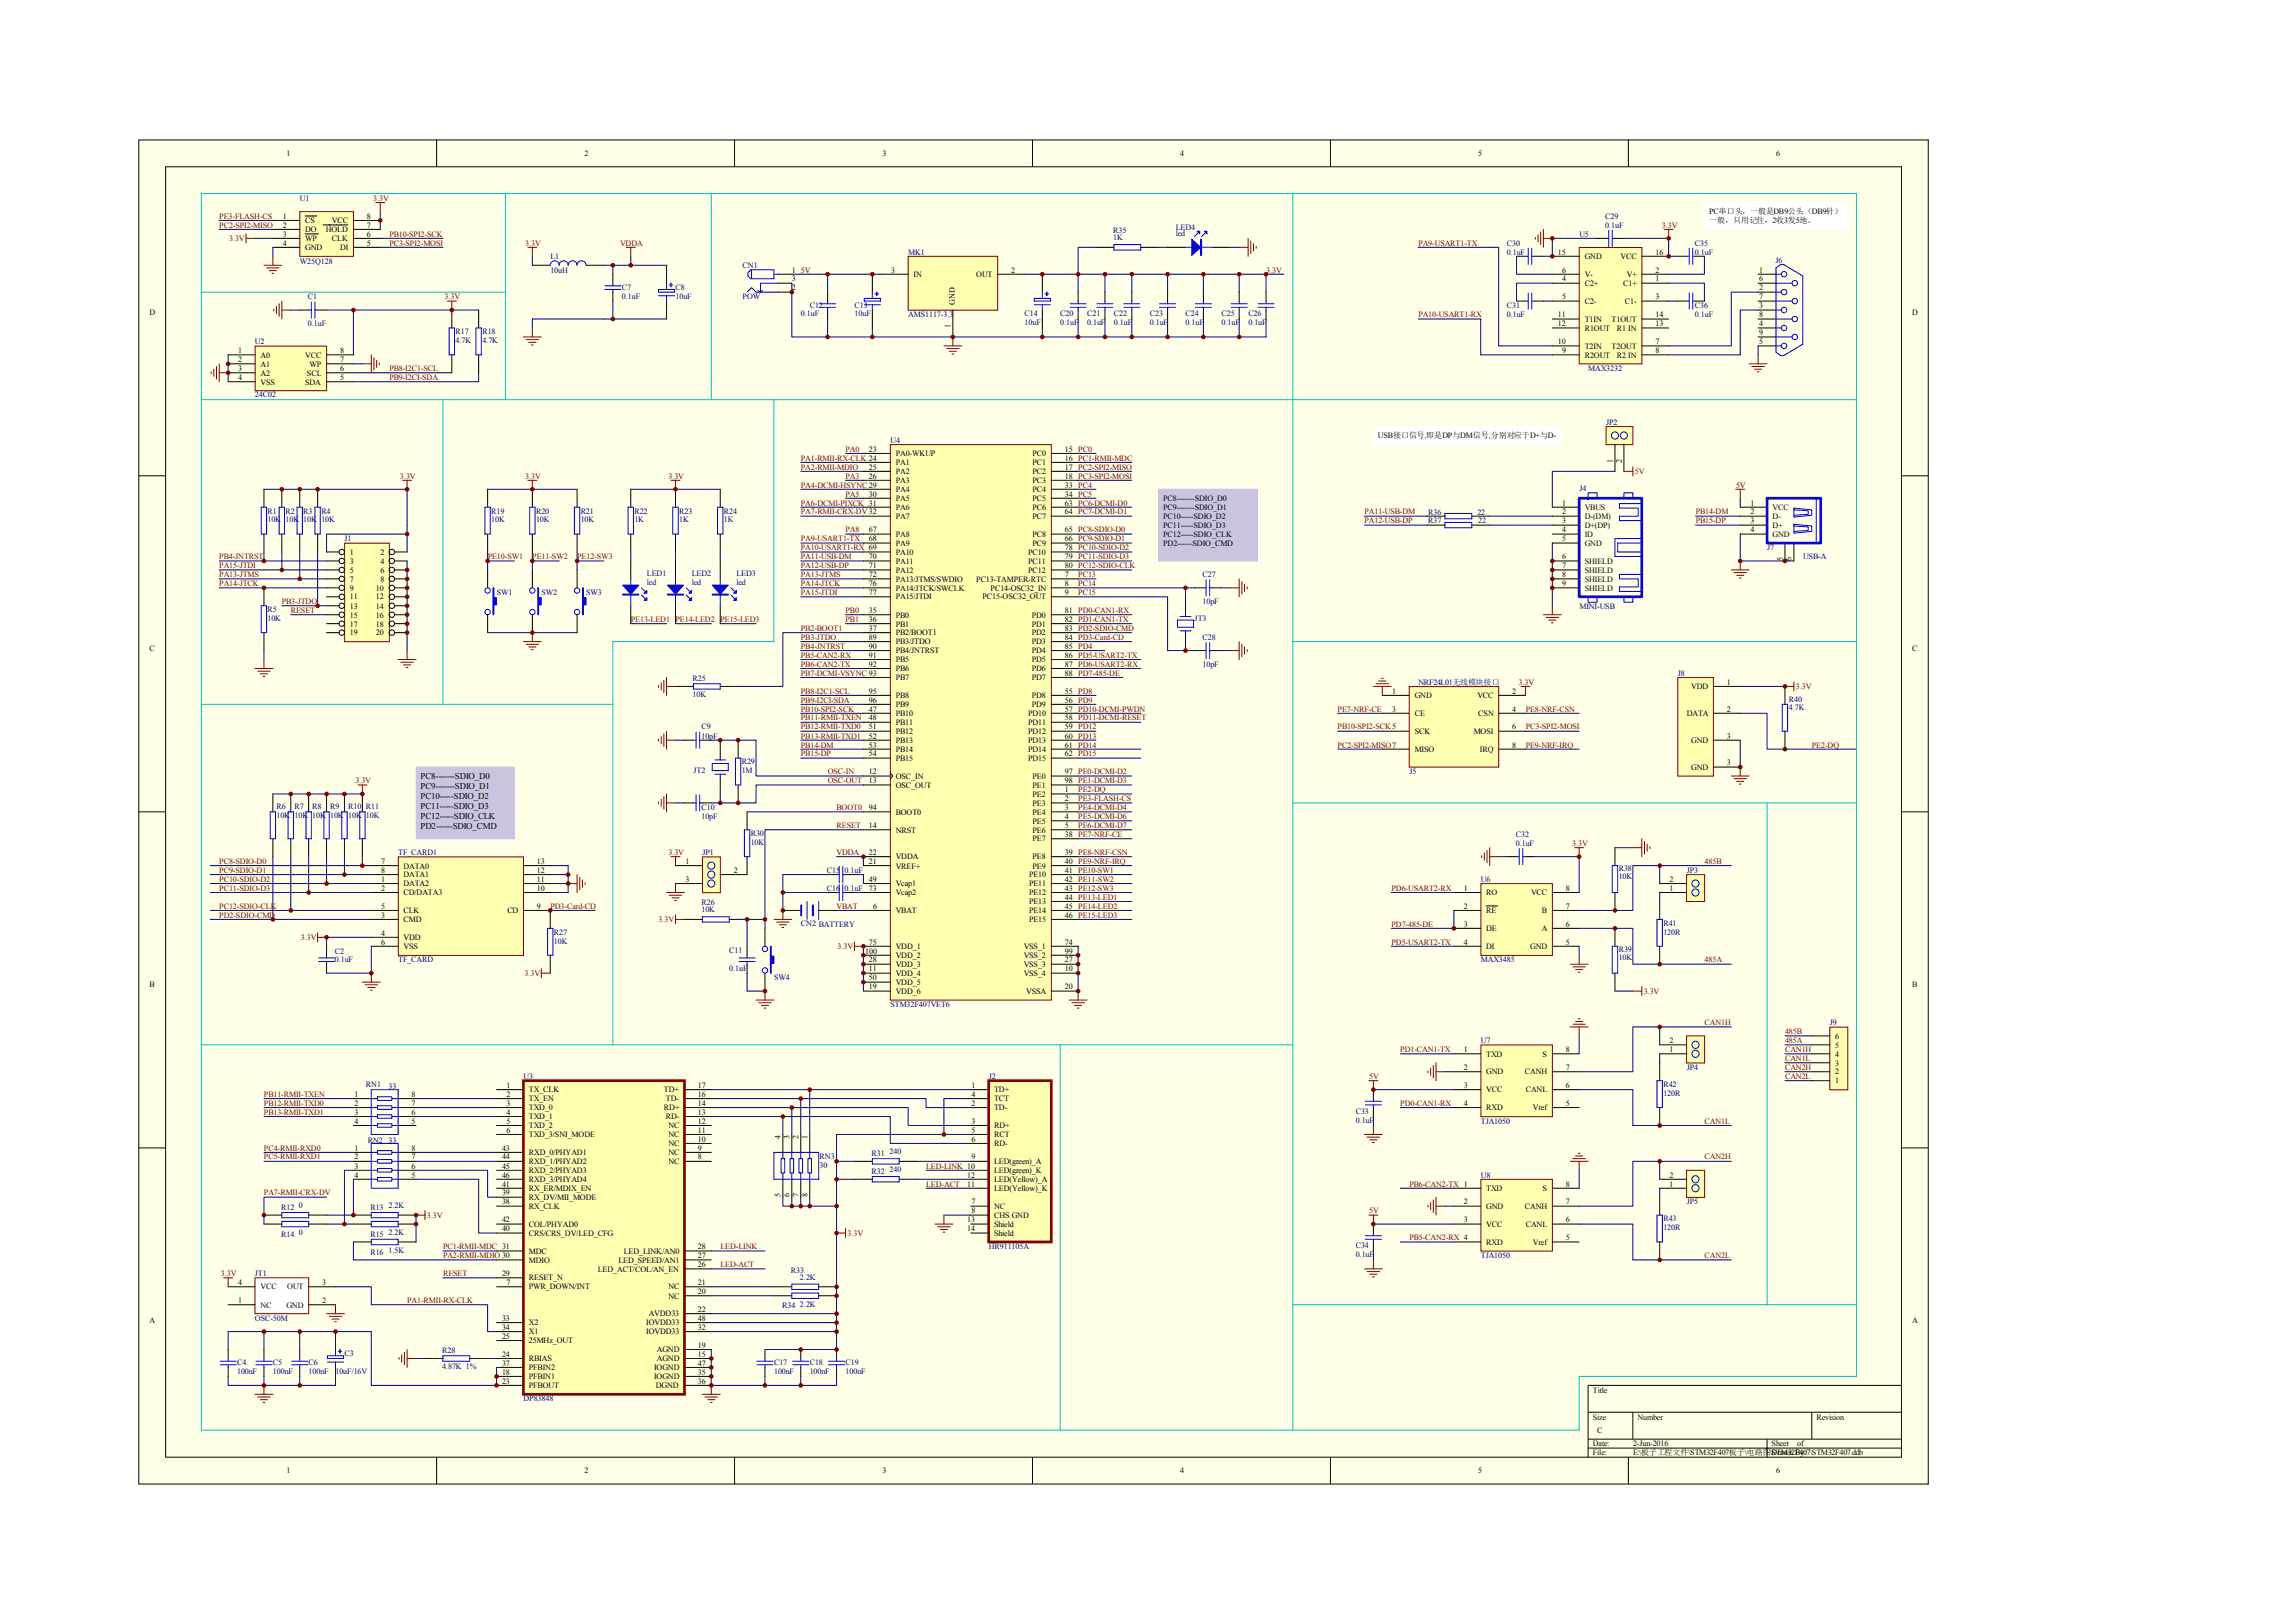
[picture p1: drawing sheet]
<svg xmlns="http://www.w3.org/2000/svg" width="420mm" height="297mm" viewBox="0 0 420 297" stroke-linecap="round" stroke-linejoin="round" font-family="sans-serif">
<defs><g id="words">
<g font-size="1.6">
<text x="77" y="142.6">PC8-------SDIO_D0</text>
<text x="77" y="144.4">PC9-------SDIO_D1</text>
<text x="77" y="146.2">PC10-----SDIO_D2</text>
<text x="77" y="148">PC11-----SDIO_D3</text>
<text x="77" y="149.9">PC12-----SDIO_CLK</text>
<text x="77" y="151.6">PD2------SDIO_CMD</text>
</g>
<g font-size="1.5">
<text x="52.4" y="28.6">1</text>
<text x="106.9" y="28.6">2</text>
<text x="161.5" y="28.6">3</text>
<text x="216" y="28.6">4</text>
<text x="270.5" y="28.6">5</text>
<text x="325.1" y="28.6">6</text>
<text x="51.7" y="40">1</text>
<text x="51.7" y="41.7">2</text>
<text x="55.8" y="40.9">CS</text>
<text x="60.8" y="40.9">VCC</text>
<text x="67.1" y="40">8</text>
<text x="67.1" y="41.7">7</text>
<text x="312.8" y="40.9">一般，只用记住，2收3发5地。</text>
<text x="312.8" y="39.2">PC串口头，一般是DB9公头（DB9针）</text>
<text x="51.7" y="43.3">3</text>
<text x="51.7" y="44.9">4</text>
<text x="55.8" y="42.5">DO</text>
<text x="55.8" y="44.1">WP</text>
<text x="55.8" y="45.8">GND</text>
<text x="59.6" y="42.5">HOLD</text>
<text x="60.8" y="44.1">CLK</text>
<text x="62.2" y="45.8">DI</text>
<text x="67.1" y="43.3">6</text>
<text x="67.1" y="44.9">5</text>
<text x="285.1" y="46.6">15</text>
<text x="290" y="47.4">GND</text>
<text x="296.6" y="47.4">VCC</text>
<text x="303" y="46.6">16</text>
<text x="144.9" y="49.9">1</text>
<text x="144.9" y="51.5">3</text>
<text x="144.9" y="53.1">2</text>
<text x="163.1" y="49.9">3</text>
<text x="167.2" y="50.7">IN</text>
<text x="178.7" y="50.7">OUT</text>
<text x="185.1" y="49.9">2</text>
<text x="285.9" y="49.9">6</text>
<text x="285.9" y="51.5">4</text>
<text x="290" y="50.7">V-</text>
<text x="290" y="52.3">C2+</text>
<text x="297" y="52.3">C1+</text>
<text x="297.7" y="50.7">V+</text>
<text x="303" y="49.9">2</text>
<text x="303" y="51.5">1</text>
<text x="321.9" y="49.9">1</text>
<text x="321.9" y="51.5">6</text>
<text x="321.9" y="53.1">2</text>
<text x="27.3" y="57.6">D</text>
<text x="174.8" y="55.8" transform="rotate(-90 174.8 55.8)">GND</text>
<text x="285.1" y="58.1">11</text>
<text x="285.1" y="59.7">12</text>
<text x="285.9" y="54.8">5</text>
<text x="290" y="58.9">T1IN</text>
<text x="290" y="55.6">C2-</text>
<text x="294.9" y="58.9">T1OUT</text>
<text x="297.4" y="55.6">C1-</text>
<text x="303" y="59.7">13</text>
<text x="303" y="58.1">14</text>
<text x="303" y="54.8">3</text>
<text x="321.9" y="54.8">7</text>
<text x="321.9" y="56.5">3</text>
<text x="321.9" y="58.1">8</text>
<text x="321.9" y="59.7">4</text>
<text x="350" y="57.6">D</text>
<text x="43.6" y="64.6">1</text>
<text x="47.7" y="65.5">A0</text>
<text x="55.8" y="65.5">VCC</text>
<text x="62.2" y="64.6">8</text>
<text x="174" y="60" transform="rotate(-90 174 60)">1</text>
<text x="285.1" y="63">10</text>
<text x="285.9" y="64.6">9</text>
<text x="290" y="63.8">T2IN</text>
<text x="290" y="60.5">R1OUT</text>
<text x="290" y="65.5">R2OUT</text>
<text x="294.9" y="63.8">T2OUT</text>
<text x="295.9" y="60.5">R1 IN</text>
<text x="295.9" y="65.5">R2 IN</text>
<text x="303" y="64.6">8</text>
<text x="303" y="63">7</text>
<text x="321.9" y="61.4">9</text>
<text x="321.9" y="63">5</text>
<text x="43.6" y="66.3">2</text>
<text x="43.6" y="67.9">3</text>
<text x="43.6" y="69.5">4</text>
<text x="47.7" y="67.1">A1</text>
<text x="47.7" y="68.7">A2</text>
<text x="47.7" y="70.4">VSS</text>
<text x="55.8" y="70.4">SDA</text>
<text x="56.2" y="68.7">SCL</text>
<text x="56.6" y="67.1">WP</text>
<text x="62.2" y="69.5">5</text>
<text x="62.2" y="67.9">6</text>
<text x="62.2" y="66.3">7</text>
<text x="159" y="82.7">23</text>
<text x="163.9" y="83.5">PA0-WKUP</text>
<text x="189" y="83.5">PC0</text>
<text x="194.9" y="82.7">15 PC0</text>
<text x="252.2" y="80.2">USB接口信号,即是DP与DM信号,分别对应于D+与D-</text>
<text x="159" y="86">25</text>
<text x="159" y="87.6">26</text>
<text x="163.9" y="85.1">PA1</text>
<text x="163.9" y="86.8">PA2</text>
<text x="163.9" y="88.4">PA3</text>
<text x="189" y="85.1">PC1</text>
<text x="189" y="86.8">PC2</text>
<text x="189" y="88.4">PC3</text>
<text x="194.9" y="84.3">16 PC1-RMII-MDC</text>
<text x="194.9" y="86">17 PC2-SPI2-MISO</text>
<text x="194.9" y="87.6">18 PC3-SPI2-MOSI</text>
<text x="194.9" y="89.2">33 PC4</text>
<text x="295.1" y="84.6" transform="rotate(-90 295.1 84.6)">1</text>
<text x="296.8" y="84.6" transform="rotate(-90 296.8 84.6)">2</text>
<text x="159" y="90.9">30</text>
<text x="163.9" y="90.1">PA4</text>
<text x="163.9" y="91.7">PA5</text>
<text x="163.9" y="93.3">PA6</text>
<text x="163.9" y="95">PA7</text>
<text x="189" y="90.1">PC4</text>
<text x="189" y="91.7">PC5</text>
<text x="189" y="93.3">PC6</text>
<text x="189" y="95">PC7</text>
<text x="194.9" y="90.9">34 PC5</text>
<text x="194.9" y="92.5">63 PC6-DCMI-D0</text>
<text x="194.9" y="94.1">64 PC7-DCMI-D1</text>
<text x="212.9" y="91.7">PC8-------SDIO_D0</text>
<text x="212.9" y="93.3">PC9-------SDIO_D1</text>
<text x="212.9" y="95">PC10-----SDIO_D2</text>
<text x="285.9" y="92.5">1</text>
<text x="285.9" y="94.1">2</text>
<text x="285.9" y="95.8">3</text>
<text x="290" y="93.3">VBUS</text>
<text x="290" y="95">D-(DM)</text>
<text x="320.3" y="92.5">1</text>
<text x="320.3" y="94.1">2</text>
<text x="320.3" y="95.8">3</text>
<text x="324.4" y="93.3">VCC</text>
<text x="324.4" y="95">D-</text>
<text x="64" y="101.5">1</text>
<text x="69.6" y="101.5">2</text>
<text x="159" y="97.4">67</text>
<text x="159" y="99.1">68</text>
<text x="163.9" y="98.2">PA8</text>
<text x="163.9" y="99.9">PA9</text>
<text x="163.9" y="101.5">PA10</text>
<text x="188.1" y="101.5">PC10</text>
<text x="189" y="98.2">PC8</text>
<text x="189" y="99.9">PC9</text>
<text x="194.9" y="97.4">65 PC8-SDIO-D0</text>
<text x="194.9" y="99.1">66 PC9-SDIO-D1</text>
<text x="194.9" y="100.7">78 PC10-SDIO-D2</text>
<text x="212.9" y="96.6">PC11-----SDIO_D3</text>
<text x="212.9" y="98.2">PC12-----SDIO_CLK</text>
<text x="212.9" y="99.9">PD2------SDIO_CMD</text>
<text x="285.9" y="97.4">4</text>
<text x="285.9" y="99.1">5</text>
<text x="290" y="96.6">D+(DP)</text>
<text x="290" y="98.2">ID</text>
<text x="290" y="99.9">GND</text>
<text x="320.3" y="97.4">4</text>
<text x="324.4" y="96.6">D+</text>
<text x="324.4" y="98.2">GND</text>
<text x="64" y="103.2">3</text>
<text x="64" y="104.8">5</text>
<text x="64" y="106.4">7</text>
<text x="69.6" y="103.2">4</text>
<text x="69.6" y="104.8">6</text>
<text x="69.6" y="106.4">8</text>
<text x="159" y="102.3">70</text>
<text x="159" y="104">71</text>
<text x="159" y="105.6">72</text>
<text x="159" y="107.2">76</text>
<text x="163.9" y="103.2">PA11</text>
<text x="163.9" y="104.8">PA12</text>
<text x="163.9" y="106.4">PA13/JTMS/SWDIO</text>
<text x="178.7" y="106.4">PC13-TAMPER-RTC</text>
<text x="188.1" y="103.2">PC11</text>
<text x="188.1" y="104.8">PC12</text>
<text x="194.9" y="102.3">79 PC11-SDIO-D3</text>
<text x="194.9" y="104">80 PC12-SDIO-CLK</text>
<text x="194.9" y="105.6">7</text>
<text x="194.9" y="107.2">8</text>
<text x="285.9" y="102.3">6</text>
<text x="285.9" y="104">7</text>
<text x="285.9" y="105.6">8</text>
<text x="285.9" y="107.2">9</text>
<text x="290" y="103.2">SHIELD</text>
<text x="290" y="104.8">SHIELD</text>
<text x="290" y="106.4">SHIELD</text>
<text x="326.3" y="102.7" transform="rotate(-90 326.3 102.7)">5</text>
<text x="327.9" y="102.7" transform="rotate(-90 327.9 102.7)">6</text>
<text x="64" y="108.1">9</text>
<text x="64" y="109.7">11</text>
<text x="64" y="111.4">13</text>
<text x="64" y="113">15</text>
<text x="68.8" y="108.1">10</text>
<text x="68.8" y="109.7">12</text>
<text x="68.8" y="111.4">14</text>
<text x="68.8" y="113">16</text>
<text x="159" y="108.9">77</text>
<text x="159" y="112.2">35</text>
<text x="159" y="113.8">36</text>
<text x="163.9" y="108.1">PA14/JTCK/SWCLK</text>
<text x="163.9" y="109.7">PA15/JTDI</text>
<text x="163.9" y="113">PB0</text>
<text x="179.8" y="109.7">PC15-OSC32_OUT</text>
<text x="181.3" y="108.1">PC14-OSC32_IN</text>
<text x="188.8" y="113">PD0</text>
<text x="194.9" y="108.9">9</text>
<text x="194.9" y="112.2">81 PD0-CAN1-RX</text>
<text x="194.9" y="113.8">82 PD1-CAN1-TX</text>
<text x="290" y="108.1">SHIELD</text>
<text x="27.3" y="119.1">C</text>
<text x="64" y="114.7">17</text>
<text x="64" y="116.3">19</text>
<text x="68.8" y="114.7">18</text>
<text x="68.8" y="116.3">20</text>
<text x="159" y="115.5">37</text>
<text x="159" y="117.1">89</text>
<text x="159" y="118.8">90</text>
<text x="163.9" y="114.7">PB1</text>
<text x="163.9" y="116.3">PB2/BOOT1</text>
<text x="163.9" y="117.9">PB3/JTDO</text>
<text x="163.9" y="119.6">PB4/JNTRST</text>
<text x="188.8" y="114.7">PD1</text>
<text x="188.8" y="116.3">PD2</text>
<text x="188.8" y="117.9">PD3</text>
<text x="188.8" y="119.6">PD4</text>
<text x="194.9" y="115.5">83 PD2-SDIO-CMD</text>
<text x="194.9" y="117.1">84 PD3-Card-CD</text>
<text x="194.9" y="118.8">85 PD4</text>
<text x="350" y="119.1">C</text>
<text x="159" y="120.4">91</text>
<text x="159" y="122">92</text>
<text x="163.9" y="121.2">PB5</text>
<text x="163.9" y="122.8">PB6</text>
<text x="163.9" y="124.5">PB7</text>
<text x="188.8" y="121.2">PD5</text>
<text x="188.8" y="122.8">PD6</text>
<text x="188.8" y="124.5">PD7</text>
<text x="194.9" y="120.4">86 PD5-USART2-TX</text>
<text x="194.9" y="122">87 PD6-USART2-RX</text>
<text x="194.9" y="123.7">88 PD7-485-DE</text>
<text x="316.1" y="125.3">1</text>
<text x="159" y="126.9">95</text>
<text x="159" y="128.6">96</text>
<text x="159" y="130.2">47</text>
<text x="159" y="131.8">48</text>
<text x="163.9" y="127.8">PB8</text>
<text x="163.9" y="129.4">PB9</text>
<text x="163.9" y="131">PB10</text>
<text x="188.1" y="131">PD10</text>
<text x="188.8" y="127.8">PD8</text>
<text x="188.8" y="129.4">PD9</text>
<text x="194.9" y="126.9">55 PD8</text>
<text x="194.9" y="128.6">56 PD9</text>
<text x="194.9" y="130.2">57 PD10-DCMI-PWDN</text>
<text x="194.9" y="131.8">58 PD11-DCMI-RESET</text>
<text x="254.8" y="126.9">1</text>
<text x="254.8" y="130.2">3</text>
<text x="258.9" y="127.8">GND</text>
<text x="258.9" y="131">CE</text>
<text x="270.4" y="127.8">VCC</text>
<text x="270.5" y="131">CSN</text>
<text x="276.8" y="126.9">2</text>
<text x="276.8" y="130.2">4</text>
<text x="308.7" y="131">DATA</text>
<text x="309.5" y="126.1">VDD</text>
<text x="316.1" y="130.2">2</text>
<text x="159" y="133.5">51</text>
<text x="159" y="135.1">52</text>
<text x="159" y="136.8">53</text>
<text x="163.9" y="132.7">PB11</text>
<text x="163.9" y="134.3">PB12</text>
<text x="163.9" y="135.9">PB13</text>
<text x="163.9" y="137.6">PB14</text>
<text x="188.1" y="132.7">PD11</text>
<text x="188.1" y="134.3">PD12</text>
<text x="188.1" y="135.9">PD13</text>
<text x="188.1" y="137.6">PD14</text>
<text x="194.9" y="133.5">59 PD12</text>
<text x="194.9" y="135.1">60 PD13</text>
<text x="194.9" y="136.8">61 PD14</text>
<text x="258.9" y="134.3">SCK</text>
<text x="258.9" y="137.6">MISO</text>
<text x="269.7" y="134.3">MOSI</text>
<text x="270.8" y="137.6">IRQ</text>
<text x="276.8" y="133.5">6</text>
<text x="276.8" y="136.8">8</text>
<text x="309.5" y="135.9">GND</text>
<text x="316.1" y="135.1">3</text>
<text x="159" y="141.7">12</text>
<text x="159" y="143.4">13</text>
<text x="159" y="138.4">54</text>
<text x="163.9" y="142.5">OSC_IN</text>
<text x="163.9" y="139.2">PB15</text>
<text x="188.1" y="139.2">PD15</text>
<text x="189" y="142.5">PE0</text>
<text x="194.9" y="138.4">62 PD15</text>
<text x="194.9" y="141.7">97 PE0-DCMI-D2</text>
<text x="194.9" y="143.4">98 PE1-DCMI-D3</text>
<text x="309.5" y="140.9">GND</text>
<text x="316.1" y="140.1">3</text>
<text x="159" y="148.3">94</text>
<text x="163.9" y="149.1">BOOT0</text>
<text x="163.9" y="144.2">OSC_OUT</text>
<text x="189" y="144.2">PE1</text>
<text x="189" y="145.8">PE2</text>
<text x="189" y="147.4">PE3</text>
<text x="189" y="149.1">PE4</text>
<text x="194.9" y="145">1</text>
<text x="194.9" y="146.6">2</text>
<text x="194.9" y="148.3">3</text>
<text x="194.9" y="149.9">4</text>
<text x="159" y="151.5">14</text>
<text x="163.9" y="152.4">NRST</text>
<text x="189" y="150.7">PE5</text>
<text x="189" y="152.4">PE6</text>
<text x="189" y="154">PE7</text>
<text x="194.9" y="151.5">5</text>
<text x="194.9" y="153.2">38 PE7-NRF-CE</text>
<text x="69.8" y="161.4">1</text>
<text x="69.8" y="158.1">7</text>
<text x="69.8" y="159.7">8</text>
<text x="73.8" y="158.9">DATA0</text>
<text x="73.8" y="160.5">DATA1</text>
<text x="98.3" y="158.1">13</text>
<text x="98.3" y="159.7">12</text>
<text x="98.3" y="161.4">11</text>
<text x="125.4" y="158.1">1</text>
<text x="125.4" y="161.4">3</text>
<text x="134.3" y="159.7">2</text>
<text x="159" y="156.4">22</text>
<text x="159" y="158.1">21</text>
<text x="159" y="161.4">49</text>
<text x="163.9" y="157.3">VDDA</text>
<text x="163.9" y="158.9">VREF+</text>
<text x="188.3" y="160.5">PE10</text>
<text x="189" y="157.3">PE8</text>
<text x="189" y="158.9">PE9</text>
<text x="194.9" y="156.4">39 PE8-NRF-CSN</text>
<text x="194.9" y="158.1">40 PE9-NRF-IRQ</text>
<text x="194.9" y="159.7">41 PE10-SW1</text>
<text x="194.9" y="161.4">42 PE11-SW2</text>
<text x="305.6" y="161.4">2</text>
<text x="69.8" y="163">2</text>
<text x="69.8" y="167.9">3</text>
<text x="69.8" y="166.3">5</text>
<text x="73.8" y="162.2">DATA2</text>
<text x="73.8" y="163.8">CD/DATA3</text>
<text x="73.8" y="167.1">CLK</text>
<text x="92.8" y="167.1">CD</text>
<text x="98.3" y="163">10</text>
<text x="98.3" y="166.3">9</text>
<text x="159" y="163">73</text>
<text x="159.8" y="166.3">6</text>
<text x="163.9" y="163.8">Vcap2</text>
<text x="163.9" y="162.2">Vcap1</text>
<text x="163.9" y="167.1">VBAT</text>
<text x="188.3" y="162.2">PE11</text>
<text x="188.3" y="163.8">PE12</text>
<text x="188.3" y="165.5">PE13</text>
<text x="188.3" y="167.1">PE14</text>
<text x="194.9" y="163">43 PE12-SW3</text>
<text x="194.9" y="164.6">44 PE13-LED1</text>
<text x="194.9" y="166.3">45 PE14-LED2</text>
<text x="194.9" y="167.9">46 PE15-LED3</text>
<text x="267.9" y="163">1</text>
<text x="267.9" y="166.3">2</text>
<text x="272" y="163.8">RO</text>
<text x="272" y="167.1">RE</text>
<text x="280.2" y="163.8">VCC</text>
<text x="282.1" y="167.1">B</text>
<text x="286.6" y="163">8</text>
<text x="286.6" y="166.3">7</text>
<text x="305.6" y="163">1</text>
<text x="69.8" y="171.2">4</text>
<text x="69.8" y="172.9">6</text>
<text x="73.8" y="168.8">CMD</text>
<text x="73.8" y="172">VDD</text>
<text x="73.8" y="173.7">VSS</text>
<text x="159" y="172.9">75</text>
<text x="163.9" y="173.7">VDD_1</text>
<text x="187.3" y="173.7">VSS_1</text>
<text x="188.3" y="168.8">PE15</text>
<text x="194.9" y="172.9">74</text>
<text x="267.9" y="169.6">3</text>
<text x="267.9" y="172.9">4</text>
<text x="272" y="170.4">DE</text>
<text x="272" y="173.7">DI</text>
<text x="280" y="173.7">GND</text>
<text x="282.1" y="170.4">A</text>
<text x="286.6" y="169.6">6</text>
<text x="286.6" y="172.9">5</text>
<text x="158.3" y="174.5">100</text>
<text x="159" y="179.4">50</text>
<text x="159" y="176.1">28</text>
<text x="159" y="177.8">11</text>
<text x="163.9" y="175.3">VDD_2</text>
<text x="163.9" y="177">VDD_3</text>
<text x="163.9" y="178.6">VDD_4</text>
<text x="187.3" y="175.3">VSS_2</text>
<text x="187.3" y="177">VSS_3</text>
<text x="187.3" y="178.6">VSS_4</text>
<text x="194.9" y="174.5">99</text>
<text x="194.9" y="176.1">27</text>
<text x="194.9" y="177.8">10</text>
<text x="27.3" y="180.6">B</text>
<text x="159" y="181">19</text>
<text x="163.9" y="180.2">VDD_5</text>
<text x="163.9" y="181.9">VDD_6</text>
<text x="187.8" y="181.9">VSSA</text>
<text x="194.9" y="181">20</text>
<text x="350" y="180.6">B</text>
<text x="305.6" y="190.9">2</text>
<text x="335.9" y="191.7">5</text>
<text x="335.9" y="190.1">6</text>
<text x="267.9" y="192.5">1</text>
<text x="267.9" y="195.8">2</text>
<text x="272" y="193.3">TXD</text>
<text x="272" y="196.6">GND</text>
<text x="279" y="196.6">CANH</text>
<text x="282.3" y="193.3">S</text>
<text x="286.6" y="195.8">7</text>
<text x="286.6" y="192.5">8</text>
<text x="305.6" y="192.5">1</text>
<text x="335.9" y="196.6">2</text>
<text x="335.9" y="195">3</text>
<text x="335.9" y="193.3">4</text>
<text x="64.9" y="200.7">1</text>
<text x="64.9" y="202.4">2</text>
<text x="75.3" y="200.7">8</text>
<text x="75.3" y="202.4">7</text>
<text x="92.7" y="199.1">1</text>
<text x="92.7" y="200.7">2</text>
<text x="92.7" y="202.4">3</text>
<text x="96.8" y="199.9">TX_CLK</text>
<text x="96.8" y="201.6">TX_EN</text>
<text x="96.8" y="203.2">TXD_0</text>
<text x="121.5" y="203.2">RD+</text>
<text x="121.5" y="199.9">TD+</text>
<text x="121.8" y="201.6">TD-</text>
<text x="127.7" y="202.4">14</text>
<text x="127.7" y="200.7">16</text>
<text x="127.7" y="199.1">17</text>
<text x="177.8" y="199.1">1</text>
<text x="177.8" y="200.7">4</text>
<text x="177.8" y="202.4">2</text>
<text x="181.9" y="199.9">TD+</text>
<text x="181.9" y="201.6">TCT</text>
<text x="181.9" y="203.2">TD-</text>
<text x="267.9" y="199.1">3</text>
<text x="267.9" y="202.4">4</text>
<text x="272" y="199.9">VCC</text>
<text x="272" y="203.2">RXD</text>
<text x="279.2" y="199.9">CANL</text>
<text x="280.5" y="203.2">Vref</text>
<text x="286.6" y="202.4">5</text>
<text x="286.6" y="199.1">6</text>
<text x="335.9" y="198.3">1</text>
<text x="64.9" y="204">3</text>
<text x="64.9" y="205.7">4</text>
<text x="75.3" y="204">6</text>
<text x="75.3" y="205.7">5</text>
<text x="92.7" y="204">4</text>
<text x="92.7" y="205.7">5</text>
<text x="92.7" y="207.3">6</text>
<text x="96.8" y="204.8">TXD_1</text>
<text x="96.8" y="206.5">TXD_2</text>
<text x="96.8" y="208.1">TXD_3/SNI_MODE</text>
<text x="121.8" y="204.8">RD-</text>
<text x="122.3" y="209.7">NC</text>
<text x="122.3" y="208.1">NC</text>
<text x="122.3" y="206.5">NC</text>
<text x="127.7" y="208.9">10</text>
<text x="127.7" y="207.3">11</text>
<text x="127.7" y="205.7">12</text>
<text x="127.7" y="204">13</text>
<text x="142.8" y="208.4" transform="rotate(-90 142.8 208.4)">4</text>
<text x="144.5" y="208.4" transform="rotate(-90 144.5 208.4)">3</text>
<text x="146.1" y="208.4" transform="rotate(-90 146.1 208.4)">2</text>
<text x="147.8" y="208.4" transform="rotate(-90 147.8 208.4)">1</text>
<text x="177.8" y="205.7">3</text>
<text x="177.8" y="207.3">5</text>
<text x="177.8" y="208.9">6</text>
<text x="181.9" y="206.5">RD+</text>
<text x="181.9" y="208.1">RCT</text>
<text x="181.9" y="209.7">RD-</text>
<text x="64.9" y="210.6">1</text>
<text x="64.9" y="212.2">2</text>
<text x="64.9" y="213.8">3</text>
<text x="64.9" y="215.5">4</text>
<text x="75.3" y="210.6">8</text>
<text x="75.3" y="212.2">7</text>
<text x="75.3" y="213.8">6</text>
<text x="75.3" y="215.5">5</text>
<text x="91.9" y="210.6">43</text>
<text x="91.9" y="212.2">44</text>
<text x="91.9" y="213.8">45</text>
<text x="91.9" y="215.5">46</text>
<text x="96.8" y="211.4">RXD_0/PHYAD1</text>
<text x="96.8" y="213">RXD_1/PHYAD2</text>
<text x="96.8" y="214.7">RXD_2/PHYAD3</text>
<text x="122.3" y="213">NC</text>
<text x="122.3" y="211.4">NC</text>
<text x="127.7" y="212.2">8</text>
<text x="127.7" y="210.6">9</text>
<text x="177" y="215.5">12</text>
<text x="177.8" y="212.2">9</text>
<text x="181.9" y="213">LED(green)_A</text>
<text x="181.9" y="214.7">LED(green)_K</text>
<text x="305.6" y="215.5">2</text>
<text x="91.9" y="220.4">38</text>
<text x="91.9" y="218.7">39</text>
<text x="91.9" y="217.1">41</text>
<text x="96.8" y="221.2">RX_CLK</text>
<text x="96.8" y="219.6">RX_DV/MII_MODE</text>
<text x="96.8" y="217.9">RX_ER/MDIX_EN</text>
<text x="96.8" y="216.3">RXD_3/PHYAD4</text>
<text x="142.8" y="219.1" transform="rotate(-90 142.8 219.1)">5</text>
<text x="144.5" y="219.1" transform="rotate(-90 144.5 219.1)">6</text>
<text x="146.1" y="219.1" transform="rotate(-90 146.1 219.1)">7</text>
<text x="147.8" y="219.1" transform="rotate(-90 147.8 219.1)">8</text>
<text x="177" y="217.1">11</text>
<text x="177.8" y="220.4">7</text>
<text x="181.9" y="221.2">NC</text>
<text x="181.9" y="216.3">LED(Yellow)_A</text>
<text x="181.9" y="217.9">LED(Yellow)_K</text>
<text x="267.9" y="220.4">2</text>
<text x="272" y="217.9">TXD</text>
<text x="272" y="221.2">GND</text>
<text x="279" y="221.2">CANH</text>
<text x="282.3" y="217.9">S</text>
<text x="286.6" y="220.4">7</text>
<text x="286.6" y="217.1">8</text>
<text x="305.6" y="217.1">1</text>
<text x="91.9" y="225.3">40</text>
<text x="91.9" y="223.7">42</text>
<text x="96.8" y="226.2">CRS/CRS_DV/LED_CFG</text>
<text x="96.8" y="224.5">COL/PHYAD0</text>
<text x="177" y="223.7">13</text>
<text x="177" y="225.3">14</text>
<text x="177.8" y="222">8</text>
<text x="181.9" y="222.8">CHS GND</text>
<text x="181.9" y="224.5">Shield</text>
<text x="181.9" y="226.2">Shield</text>
<text x="267.9" y="223.7">3</text>
<text x="272" y="224.5">VCC</text>
<text x="272" y="227.8">RXD</text>
<text x="279.2" y="224.5">CANL</text>
<text x="280.5" y="227.8">Vref</text>
<text x="286.6" y="227">5</text>
<text x="286.6" y="223.7">6</text>
<text x="91.9" y="233.5">29</text>
<text x="96.8" y="231.1">MDIO</text>
<text x="96.8" y="229.4">MDC</text>
<text x="109.4" y="232.7">LED_ACT/COL/AN_EN</text>
<text x="113.2" y="231.1">LED_SPEED/AN1</text>
<text x="114.1" y="229.4">LED_LINK/AN0</text>
<text x="127.7" y="231.9">26</text>
<text x="127.7" y="230.3">27</text>
<text x="127.7" y="228.6">28</text>
<text x="43.6" y="235.2">4</text>
<text x="43.6" y="238.4">1</text>
<text x="47.7" y="236">VCC</text>
<text x="47.7" y="239.3">NC</text>
<text x="52.4" y="239.3">GND</text>
<text x="52.6" y="236">OUT</text>
<text x="58.9" y="235.2">3</text>
<text x="58.9" y="238.4">2</text>
<text x="92.7" y="235.2">7</text>
<text x="96.8" y="236">PWR_DOWN/INT</text>
<text x="96.8" y="234.3">RESET_N</text>
<text x="122.3" y="237.6">NC</text>
<text x="122.3" y="236">NC</text>
<text x="127.7" y="236.8">20</text>
<text x="127.7" y="235.2">21</text>
<text x="27.3" y="242">A</text>
<text x="91.9" y="245">25</text>
<text x="91.9" y="241.7">33</text>
<text x="91.9" y="243.3">34</text>
<text x="96.8" y="245.8">25MHz_OUT</text>
<text x="96.8" y="242.5">X2</text>
<text x="96.8" y="244.2">X1</text>
<text x="118.3" y="244.2">IOVDD33</text>
<text x="118.3" y="242.5">IOVDD33</text>
<text x="118.7" y="240.9">AVDD33</text>
<text x="127.7" y="240.1">22</text>
<text x="127.7" y="243.3">32</text>
<text x="127.7" y="241.7">48</text>
<text x="350" y="242">A</text>
<text x="91.9" y="251.5">18</text>
<text x="91.9" y="248.3">24</text>
<text x="91.9" y="249.9">37</text>
<text x="96.8" y="249.1">RBIAS</text>
<text x="96.8" y="250.7">PFBIN2</text>
<text x="119.7" y="250.7">IOGND</text>
<text x="120.2" y="249.1">AGND</text>
<text x="120.2" y="247.4">AGND</text>
<text x="127.7" y="248.3">15</text>
<text x="127.7" y="246.6">19</text>
<text x="127.7" y="251.5">35</text>
<text x="127.7" y="249.9">47</text>
<text x="91.9" y="253.2">23</text>
<text x="96.8" y="252.4">PFBIN1</text>
<text x="96.8" y="254">PFBOUT</text>
<text x="119.7" y="252.4">IOGND</text>
<text x="120" y="254">DGND</text>
<text x="127.7" y="253.2">36</text>
<text x="291.5" y="254.9">Title</text>
<text x="291.5" y="259.8">Size</text>
<text x="292.3" y="262.2">C</text>
<text x="299.7" y="259.8">Number</text>
<text x="332.4" y="259.8">Revision</text>
<text x="52.4" y="269.6">1</text>
<text x="106.9" y="269.6">2</text>
<text x="161.5" y="269.6">3</text>
<text x="216" y="269.6">4</text>
<text x="270.5" y="269.6">5</text>
<text x="291.5" y="264.7">Date:</text>
<text x="291.5" y="266.3">File:</text>
<text x="298.9" y="264.7">2-Jun-2016</text>
<text x="298.9" y="266.3">E:\板子工程文件\STM32F407板子\电路图\STM32By:7\STM32F407.ddb</text>
<text x="324.2" y="264.7">Sheet</text>
<text x="324.2" y="266.3">Drawn F40</text>
<text x="325.1" y="269.6">6</text>
<text x="328.9" y="264.7">of</text>
</g>
<g font-size="1.5" fill="#800000">
<text x="40.1" y="40">PE3-FLASH-CS</text>
<text x="40.1" y="41.7">PC2-SPI2-MISO</text>
<text x="68.3" y="36.8">3.3V</text>
<text x="304.1" y="41.7">3.3V</text>
<text x="41.9" y="44.1">3.3V</text>
<text x="71.3" y="43.3">PB10-SPI2-SCK</text>
<text x="71.3" y="44.9">PC3-SPI2-MOSI</text>
<text x="96.1" y="44.9">3.3V</text>
<text x="113.5" y="44.9">VDDA</text>
<text x="259.6" y="44.9">PA9-USART1-TX</text>
<text x="146.6" y="49.9">5V</text>
<text x="231.7" y="49.9">3.3V</text>
<text x="81.4" y="54.8">3.3V</text>
<text x="259.6" y="58.1">PA10-USART1-RX</text>
<text x="71.3" y="69.5">PB9-I2CI-SDA</text>
<text x="71.3" y="67.9">PB8-I2C1-SCL</text>
<text x="154.7" y="82.7">PA0</text>
<text x="73.2" y="87.6">3.3V</text>
<text x="96.1" y="87.6">3.3V</text>
<text x="122.3" y="87.6">3.3V</text>
<text x="146.6" y="84.3">PA1-RMII-RX-CLK 24</text>
<text x="146.6" y="86">PA2-RMII-MDIO</text>
<text x="146.6" y="89.2">PA4-DCMI-HSYNC29</text>
<text x="154.7" y="87.6">PA3</text>
<text x="299.2" y="86.8">5V</text>
<text x="317.7" y="89.2">5V</text>
<text x="146.6" y="92.5">PA6-DCMI-PIXCK 31</text>
<text x="146.6" y="94.1">PA7-RMII-CRX-DV32</text>
<text x="154.7" y="90.9">PA5</text>
<text x="249.7" y="94.1">PA11-USB-DM</text>
<text x="249.7" y="95.8">PA12-USB-DP</text>
<text x="310.3" y="94.1">PB14-DM</text>
<text x="310.3" y="95.8">PB15-DP</text>
<text x="146.6" y="99.1">PA9-USART1-TX</text>
<text x="146.6" y="100.7">PA10-USART1-RX 69</text>
<text x="154.7" y="97.4">PA8</text>
<text x="40.1" y="102.3">PB4-JNTRST</text>
<text x="40.1" y="104">PA15-JTDI</text>
<text x="40.1" y="105.6">PA13-JTMS</text>
<text x="40.1" y="107.2">PA14-JTCK</text>
<text x="89.2" y="102.3">PE10-SW1</text>
<text x="97.4" y="102.3">PE11-SW2</text>
<text x="105.6" y="102.3">PE12-SW3</text>
<text x="146.6" y="105.6">PA13-JTMS</text>
<text x="146.6" y="107.2">PA14-JTCK</text>
<text x="146.6" y="102.3">PA11-USB-DM</text>
<text x="146.6" y="104">PA12-USB-DP</text>
<text x="197.3" y="105.6">PC13</text>
<text x="197.3" y="107.2">PC14</text>
<text x="51.6" y="110.5">PB3-JTDO</text>
<text x="53.2" y="112.2">RESET</text>
<text x="115.5" y="113.8">PE13-LED1</text>
<text x="123.6" y="113.8">PE14-LED2</text>
<text x="131.8" y="113.8">PE15-LED3</text>
<text x="146.6" y="108.9">PA15-JTDI</text>
<text x="154.7" y="112.2">PB0</text>
<text x="154.7" y="113.8">PB1</text>
<text x="197.3" y="108.9">PC15</text>
<text x="146.6" y="117.1">PB3-JTDO</text>
<text x="146.6" y="118.8">PB4-JNTRST</text>
<text x="146.6" y="115.5">PB2-BOOT1</text>
<text x="146.6" y="120.4">PB5-CAN2-RX</text>
<text x="146.6" y="122">PB6-CAN2-TX</text>
<text x="146.6" y="123.7">PB7-DCMI-VSYNC 93</text>
<text x="277.9" y="125.3">3.3V</text>
<text x="146.6" y="126.9">PB8-I2C1-SCL</text>
<text x="146.6" y="128.6">PB9-I2CI-SDA</text>
<text x="146.6" y="130.2">PB10-SPI2-SCK</text>
<text x="146.6" y="131.8">PB11-RMII-TXEN</text>
<text x="244.8" y="130.2">PE7-NRF-CE</text>
<text x="279.2" y="130.2">PE8-NRF-CSN</text>
<text x="328.7" y="126.1">3.3V</text>
<text x="146.6" y="133.5">PB12-RMII-TXD0</text>
<text x="146.6" y="135.1">PB13-RMII-TXD1</text>
<text x="146.6" y="136.8">PB14-DM</text>
<text x="244.8" y="133.5">PB10-SPI2-SCK5</text>
<text x="244.8" y="136.8">PC2-SPI2-MISO7</text>
<text x="279.2" y="133.5">PC3-SPI2-MOSI</text>
<text x="279.2" y="136.8">PE9-NRF-IRQ</text>
<text x="331.6" y="136.8">PE2-DQ</text>
<text x="65" y="143.4">3.3V</text>
<text x="146.6" y="138.4">PB15-DP</text>
<text x="151.5" y="141.7">OSC-IN</text>
<text x="151.5" y="143.4">OSC-OUT</text>
<text x="153.1" y="148.3">BOOT0</text>
<text x="197.3" y="145">PE2-DQ</text>
<text x="197.3" y="146.6">PE3-FLASH-CS</text>
<text x="197.3" y="148.3">PE4-DCMI-D4</text>
<text x="197.3" y="149.9">PE5-DCMI-D6</text>
<text x="153.1" y="151.5">RESET</text>
<text x="197.3" y="151.5">PE6-DCMI-D7</text>
<text x="287.7" y="154.8">3.3V</text>
<text x="40.1" y="158.1">PC8-SDIO-D0</text>
<text x="40.1" y="159.7">PC9-SDIO-D1</text>
<text x="40.1" y="161.4">PC10-SDIO-D2</text>
<text x="122.3" y="156.4">3.3V</text>
<text x="153.1" y="156.4">VDDA</text>
<text x="311.9" y="158.1">485B</text>
<text x="40.1" y="163">PC11-SDIO-D3</text>
<text x="40.1" y="166.3">PC12-SDIO-CLK</text>
<text x="40.1" y="167.9">PD2-SDIO-CMD</text>
<text x="100.7" y="166.3">PD3-Card-CD</text>
<text x="153.1" y="166.3">VBAT</text>
<text x="254.7" y="163">PD6-USART2-RX</text>
<text x="55" y="172">3.3V</text>
<text x="120.5" y="168.8">3.3V</text>
<text x="153.3" y="173.7">3.3V</text>
<text x="254.7" y="169.6">PD7-485-DE</text>
<text x="254.7" y="172.9">PD5-USART2-TX</text>
<text x="96" y="178.6">3.3V</text>
<text x="311.9" y="176.1">485A</text>
<text x="300.8" y="181.9">3.3V</text>
<text x="311.9" y="187.6">CAN1H</text>
<text x="326.7" y="189.2">485B</text>
<text x="326.7" y="190.9">485A</text>
<text x="250.6" y="197.5">5V</text>
<text x="256.3" y="192.5">PD1-CAN1-TX</text>
<text x="326.7" y="192.5">CAN1H</text>
<text x="326.7" y="194.1">CAN1L</text>
<text x="326.7" y="195.8">CAN2H</text>
<text x="326.7" y="197.5">CAN2L</text>
<text x="48.3" y="200.7">PB11-RMII-TXEN</text>
<text x="48.3" y="202.4">PB12-RMII-TXD0</text>
<text x="256.3" y="202.4">PD0-CAN1-RX</text>
<text x="48.3" y="204">PB13-RMII-TXD1</text>
<text x="311.9" y="205.7">CAN1L</text>
<text x="48.3" y="210.6">PC4-RMII-RXD0</text>
<text x="48.3" y="212.2">PC5-RMII-RXD1</text>
<text x="169.5" y="213.8">LED-LINK 10</text>
<text x="311.9" y="212.2">CAN2H</text>
<text x="48.3" y="218.7">PA7-RMII-CRX-DV</text>
<text x="169.5" y="217.1">LED-ACT</text>
<text x="257.9" y="217.1">PB6-CAN2-TX 1</text>
<text x="78.1" y="222.8">3.3V</text>
<text x="155.1" y="226.2">3.3V</text>
<text x="250.6" y="222">5V</text>
<text x="257.9" y="227">PB5-CAN2-RX 4</text>
<text x="40.4" y="233.5">3.3V</text>
<text x="81.1" y="233.5">RESET</text>
<text x="81.1" y="228.6">PC1-RMII-MDC 31</text>
<text x="81.1" y="230.3">PA2-RMII-MDIO 30</text>
<text x="131.8" y="228.6">LED-LINK</text>
<text x="131.8" y="231.9">LED-ACT</text>
<text x="311.9" y="230.3">CAN2L</text>
<text x="74.5" y="238.4">PA1-RMII-RX-CLK</text>
</g>
<g font-size="1.5" fill="#000080">
<text x="54.9" y="36.8">U1</text>
<text x="293.8" y="40">C29</text>
<text x="293.8" y="41.7">0.1uF</text>
<text x="100.7" y="47.4">L1</text>
<text x="166.2" y="46.6">MK1</text>
<text x="203.7" y="42.7">R35</text>
<text x="203.7" y="44">1K</text>
<text x="215.2" y="42">LED4</text>
<text x="215.2" y="43.2">led</text>
<text x="275.7" y="44.9">C30</text>
<text x="275.7" y="46.6">0.1uF</text>
<text x="289" y="43.3">U5</text>
<text x="310.2" y="44.9">C35</text>
<text x="310.2" y="46.6">0.1uF</text>
<text x="54.9" y="48.2">W25Q128</text>
<text x="100.7" y="49.9">10uH</text>
<text x="113.8" y="53">C7</text>
<text x="123.6" y="53">C8</text>
<text x="135.9" y="49">CN1</text>
<text x="324.9" y="48.1">J6</text>
<text x="56.4" y="54.8">C1</text>
<text x="56.4" y="59.7">0.1uF</text>
<text x="113.8" y="54.6">0.1uF</text>
<text x="123.6" y="54.6">10uF</text>
<text x="135.9" y="54.8">POW</text>
<text x="146.6" y="57.9">0.1uF</text>
<text x="148.2" y="56.3">C12</text>
<text x="156.4" y="56.3">C13</text>
<text x="156.4" y="57.9">10uF</text>
<text x="166.2" y="58.1">AMS1117-3.3</text>
<text x="187.5" y="57.9">C14</text>
<text x="187.5" y="59.5">10uF</text>
<text x="194" y="57.9">C20</text>
<text x="194" y="59.5">0.1uF</text>
<text x="198.9" y="57.9">C21</text>
<text x="198.9" y="59.5">0.1uF</text>
<text x="203.9" y="57.9">C22</text>
<text x="203.9" y="59.5">0.1uF</text>
<text x="210.4" y="57.9">C23</text>
<text x="210.4" y="59.5">0.1uF</text>
<text x="217" y="57.9">C24</text>
<text x="217" y="59.5">0.1uF</text>
<text x="223.5" y="57.9">C25</text>
<text x="223.5" y="59.5">0.1uF</text>
<text x="228.5" y="57.9">C26</text>
<text x="228.5" y="59.5">0.1uF</text>
<text x="275.7" y="56.5">C31</text>
<text x="275.7" y="58.1">0.1uF</text>
<text x="310.2" y="56.5">C36</text>
<text x="310.2" y="58.1">0.1uF</text>
<text x="46.7" y="63">U2</text>
<text x="83.4" y="61.2">R17</text>
<text x="83.4" y="62.8">4.7K</text>
<text x="88.3" y="61.2">R18</text>
<text x="88.3" y="62.8">4.7K</text>
<text x="290.6" y="67.9">MAX3232</text>
<text x="46.7" y="72.7">24C02</text>
<text x="294" y="77.7">JP2</text>
<text x="163" y="81">U4</text>
<text x="289" y="89.9">J4</text>
<text x="48.9" y="94">R1</text>
<text x="48.9" y="95.6">10K</text>
<text x="52.2" y="94">R2</text>
<text x="52.2" y="95.6">10K</text>
<text x="55.5" y="94">R3</text>
<text x="55.5" y="95.6">10K</text>
<text x="58.8" y="94">R4</text>
<text x="58.8" y="95.6">10K</text>
<text x="89.9" y="94">R19</text>
<text x="89.9" y="95.6">10K</text>
<text x="98.1" y="94">R20</text>
<text x="98.1" y="95.6">10K</text>
<text x="106.3" y="94">R21</text>
<text x="106.3" y="95.6">10K</text>
<text x="116.1" y="94">R22</text>
<text x="116.1" y="95.6">1K</text>
<text x="124.3" y="94">R23</text>
<text x="124.3" y="95.6">1K</text>
<text x="132.5" y="94">R24</text>
<text x="132.5" y="95.6">1K</text>
<text x="261.4" y="94.3">R36</text>
<text x="261.4" y="95.8">R37</text>
<text x="270.4" y="94.3">22</text>
<text x="270.5" y="95.8">22</text>
<text x="63" y="99.1">J1</text>
<text x="323.4" y="100.7">J7</text>
<text x="118.4" y="105.5">LED1</text>
<text x="118.4" y="107.1">led</text>
<text x="126.6" y="105.5">LED2</text>
<text x="126.6" y="107.1">led</text>
<text x="134.8" y="105.5">LED3</text>
<text x="134.8" y="107.1">led</text>
<text x="220.1" y="105.6">C27</text>
<text x="330" y="102.3">USB-A</text>
<text x="48.9" y="112">R5</text>
<text x="48.9" y="113.6">10K</text>
<text x="90.9" y="108.9">SW1</text>
<text x="99.1" y="108.9">SW2</text>
<text x="107.2" y="108.9">SW3</text>
<text x="218.6" y="113.6">JT3</text>
<text x="220.1" y="110.5">10pF</text>
<text x="289" y="111.5">MINI-USB</text>
<text x="220.1" y="117.1">C28</text>
<text x="126.8" y="124.6">R25</text>
<text x="220.1" y="122">10pF</text>
<text x="259.6" y="125.3">NRF24L01无线模块接口</text>
<text x="307" y="123.7">J8</text>
<text x="126.8" y="127.6">10K</text>
<text x="327.4" y="128.4">R40</text>
<text x="327.4" y="129.9">4.7K</text>
<text x="128.4" y="133.5">C9</text>
<text x="128.4" y="135.1">10pF</text>
<text x="126.9" y="141.5">JT2</text>
<text x="135.7" y="139.9">R29</text>
<text x="135.7" y="141.5">1M</text>
<text x="257.9" y="141.7">J5</text>
<text x="50.6" y="148.1">R6</text>
<text x="50.6" y="149.7">10K</text>
<text x="53.9" y="148.1">R7</text>
<text x="53.9" y="149.7">10K</text>
<text x="57.2" y="148.1">R8</text>
<text x="57.2" y="149.7">10K</text>
<text x="60.4" y="148.1">R9</text>
<text x="60.4" y="149.7">10K</text>
<text x="63.7" y="148.1">R10</text>
<text x="63.7" y="149.7">10K</text>
<text x="67" y="148.1">R11</text>
<text x="67" y="149.7">10K</text>
<text x="128.4" y="148.3">C10</text>
<text x="128.4" y="149.9">10pF</text>
<text x="137.4" y="153">R30</text>
<text x="137.4" y="154.7">10K</text>
<text x="277.4" y="153.2">C32</text>
<text x="277.4" y="154.8">0.1uF</text>
<text x="72.9" y="156.4">TF_CARD1</text>
<text x="128.5" y="156.4">JP1</text>
<text x="151.3" y="159.7">C15</text>
<text x="154.6" y="159.7">0.1uF</text>
<text x="271" y="161.4">U6</text>
<text x="296.2" y="159.4">R38</text>
<text x="296.2" y="160.9">10K</text>
<text x="308.7" y="159.7">JP3</text>
<text x="128.4" y="165.6">R26</text>
<text x="128.4" y="166.9">10K</text>
<text x="151.3" y="163">C16</text>
<text x="154.6" y="163">0.1uF</text>
<text x="101.4" y="171">R27</text>
<text x="101.4" y="172.7">10K</text>
<text x="146.6" y="169.4">CN2 BATTERY</text>
<text x="304.4" y="169.4">R41</text>
<text x="304.4" y="171">120R</text>
<text x="61.3" y="174.5">C2</text>
<text x="61.3" y="176.1">0.1uF</text>
<text x="72.9" y="176.1">TF_CARD</text>
<text x="133.4" y="174.3">C11</text>
<text x="133.4" y="177.6">0.1uF</text>
<text x="141.7" y="179.4">SW4</text>
<text x="271" y="176.1">MAX3485</text>
<text x="296.2" y="174.2">R39</text>
<text x="296.2" y="175.7">10K</text>
<text x="163" y="184.3">STM32F407VET6</text>
<text x="271" y="190.9">U7</text>
<text x="334.9" y="187.6">J9</text>
<text x="95.8" y="197.5">U3</text>
<text x="181" y="197.5">J2</text>
<text x="308.7" y="195.8">JP4</text>
<text x="67" y="198.9">RN1</text>
<text x="71.1" y="199.2">33</text>
<text x="248.1" y="203.8">C33</text>
<text x="304.4" y="198.9">R42</text>
<text x="304.4" y="200.5">120R</text>
<text x="67.3" y="209.1">RN2</text>
<text x="71.1" y="209.1">33</text>
<text x="248.1" y="205.5">0.1uF</text>
<text x="271" y="205.7">TJA1050</text>
<text x="150" y="212.1">RN3</text>
<text x="150" y="213.7">30</text>
<text x="159.5" y="214.8">R32</text>
<text x="159.5" y="211.5">R31</text>
<text x="162.8" y="214.5">240</text>
<text x="162.8" y="211.2">240</text>
<text x="271" y="215.5">U8</text>
<text x="51.4" y="221.4">R12</text>
<text x="54.7" y="221.1">0</text>
<text x="67.8" y="221.4">R13</text>
<text x="71.1" y="221.1">2.2K</text>
<text x="308.7" y="220.4">JP5</text>
<text x="51.4" y="226.3">R14</text>
<text x="54.7" y="226">0</text>
<text x="67.8" y="226.3">R15</text>
<text x="71.1" y="226">2.2K</text>
<text x="304.4" y="223.5">R43</text>
<text x="304.4" y="225.1">120R</text>
<text x="46.7" y="233.5">JT1</text>
<text x="67.8" y="229.6">R16</text>
<text x="71.1" y="229.2">1.5K</text>
<text x="144.8" y="232.9">R33</text>
<text x="181" y="228.6">HR911105A</text>
<text x="248.1" y="228.4">C34</text>
<text x="248.1" y="230.1">0.1uF</text>
<text x="271" y="230.3">TJA1050</text>
<text x="143.1" y="239.4">R34</text>
<text x="146.4" y="239.1">2.2K</text>
<text x="146.4" y="234.2">2.2K</text>
<text x="46.7" y="241.7">OSC-50M</text>
<text x="43.4" y="249.7">C4</text>
<text x="43.4" y="251.4">100nF</text>
<text x="50" y="249.7">C5</text>
<text x="50" y="251.4">100nF</text>
<text x="56.5" y="249.7">C6</text>
<text x="56.5" y="251.4">100nF</text>
<text x="61.4" y="251.4">10uF/16V</text>
<text x="63" y="248.1">C3</text>
<text x="80.9" y="247.6">R28</text>
<text x="80.9" y="250.6">4.87K 1%</text>
<text x="141.7" y="249.7">C17</text>
<text x="141.7" y="251.4">100nF</text>
<text x="148.2" y="249.7">C18</text>
<text x="148.2" y="251.4">100nF</text>
<text x="154.7" y="249.7">C19</text>
<text x="154.7" y="251.4">100nF</text>
<text x="95.8" y="256.5">DP83848</text>
</g>
</g></defs>
<path d="M25.4 25.6h327.5v246h-327.5z" fill="#ffffe8"/>
<g fill="none" stroke="#000" stroke-width=".18">
<path d="M25.4 25.6h327.5v246h-327.5zM30.3 30.5h317.7v236.2h-317.7zM79.9 25.6v4.9M134.4 25.6v4.9M189 25.6v4.9M243.5 25.6v4.9M298 25.6v4.9M25.4 87.1h4.9M347.9 87.1h5M25.4 148.6h4.9M347.9 148.6h5M25.4 210.1h4.9"/>
<path d="M347.9 210.1h5M290.6 258.4h57.3M298.8 258.4v5M331.6 258.4v5M347.9 253.5h-57.3v13.1M79.9 266.6v5M134.4 266.6v5M189 266.6v5M243.5 266.6v5M290.6 263.4h57.3M290.6 265h57.3M298 266.6v5"/>
<path d="M323.4 263.4v3.2"/>
</g>
<path d="M289.1 45.3h11.4v21.3h-11.4z" fill="#ffffb0"/>
<g fill="none" stroke="#800000" stroke-width=".18">
<path d="M281 43.5v.3M281.5 43v1.3M282 42.5v2.3M282.4 42v3.3M282.4 43.6h1.7M289 45.3h11.5v21.3h-11.5zM304.6 42h1.6M305.4 42v1.6M320.1 66.6h3.3M320.6 67.1h2.3M321.1 67.6h1.3M321.6 68.1h.3"/>
<path d="M321.7 64.9v1.7M96.6 87.9h1.6M97.4 87.9v1.6M95.8 117.4h3.3M96.3 117.9h2.3M96.8 118.4h1.3M97.3 118.9h.3M97.4 115.8v1.6M123.6 167.4v1.7M123.6 168.2h1.7M138.4 183h3.2M138.9 183.5h2.2"/>
<path d="M139.3 184h1.3M139.8 184.5h.4M140 181.4v1.6"/>
</g>
<g fill="none" stroke="#000" stroke-width=".18">
<path d="M277.5 46.9h1.7M277.5 55.1h1.7M280.8 46.9h1.6M280.8 55.1h1.6M284.1 58.4h4.9M284.1 46.9h4.9M284.1 50.2h4.9M284.1 51.8h4.9M284.1 55.1h4.9M292.3 43.6h1.6M295.5 43.6h1.7M300.5 58.4h4.9"/>
<path d="M300.5 46.9h4.9M300.5 50.2h4.9M300.5 51.8h4.9M300.5 55.1h4.9M307 46.9h1.6M307 55.1h1.6M310.3 46.9h1.6M310.3 55.1h1.6M321.7 58.4h3.3M321.7 50.2h3.3M321.7 51.8h3.3M321.7 55.1h3.3"/>
<path d="M321.7 53.5h3.3M321.7 56.7h3.3M284.1 60h4.9M284.1 64.9h4.9M284.1 63.3h4.9M300.5 60h4.9M300.5 64.9h4.9M300.5 63.3h4.9M321.7 60h3.3M321.7 63.3h3.3M321.7 61.7h3.3M89.2 89.5v3.3"/>
<path d="M89.2 97.7v3.3M97.4 89.5v3.3M97.4 97.7v3.3M105.6 89.5v3.3M105.6 97.7v3.3M115.4 89.5v3.3M115.4 97.7v3.3M123.6 89.5v3.3M123.6 97.7v3.3M131.8 89.5v3.3M131.8 97.7v3.3M261.2 94.5h3.2"/>
<path d="M269.3 94.5h3.3M89.2 104.3v3.3M89.2 112.5v3.3M97.4 104.3v3.3M97.4 112.5v3.3M105.6 104.3v3.3M105.6 112.5v3.3M125.3 168.2h3.2M133.4 168.2h3.3M136.7 173.2v1.6M136.7 176.4v1.7M140 169.9v3.3"/>
<path d="M140 178.1v3.3"/>
</g>
<g fill="none" stroke="#00f" stroke-width=".18">
<path d="M279.2 55.1h.5M279.2 46.9h.5M279.7 45.4v3M279.7 53.6v3M280.3 55.1h.5M280.3 46.9h.5M280.3 45.4v3M280.3 53.6v3M293.9 43.6h.5M294.4 42.1v3M295.1 43.6h.4M295.1 42.1v3"/>
<path d="M308.6 55.1h.5M308.6 46.9h.5M309.1 45.4v3M309.1 53.6v3M309.8 55.1h.5M309.8 46.9h.5M309.8 45.4v3M309.8 53.6v3M325 49l.8-.5 .5-.1 3.6 2.1v12.5l-3.4 2-.3 .1-.4-.1-.8-.6zM325 58.4h3M325 56.7h1M325 55.1h3"/>
<path d="M325 53.5h1M325 51.8h3M325 50.2h1M325 63.3h1M325 61.7h3M325 60h1M88.7 92.8h1v4.9h-1zM96.9 92.8h1v4.9h-1zM105.1 92.8h1v4.9h-1zM114.9 92.8h1v4.9h-1zM123.1 92.8h1v4.9h-1zM131.3 92.8h1v4.9h-1z"/>
<path d="M264.4 94h4.9v.9h-4.9zM128.5 167.8h4.9v.9h-4.9zM135.2 176h3M135.2 175.3h3M136.7 174.8v.5M136.7 176v.4"/>
<circle cx="326.5" cy="53.5" r=".49"/>
<circle cx="326.5" cy="50.2" r=".49"/>
<circle cx="326.5" cy="56.7" r=".49"/>
<circle cx="328.5" cy="55.1" r=".49"/>
<circle cx="328.5" cy="51.8" r=".49"/>
<circle cx="328.5" cy="58.4" r=".49"/>
<circle cx="326.5" cy="60" r=".49"/>
<circle cx="326.5" cy="63.3" r=".49"/>
<circle cx="328.5" cy="61.7" r=".49"/>
<circle cx="89.2" cy="108.1" r=".49"/>
<circle cx="89.2" cy="112" r=".49"/>
<circle cx="97.4" cy="108.1" r=".49"/>
<circle cx="97.4" cy="112" r=".49"/>
<circle cx="105.6" cy="108.1" r=".49"/>
<circle cx="105.6" cy="112" r=".49"/>
<circle cx="140" cy="173.7" r=".49"/>
<circle cx="140" cy="177.6" r=".49"/>
</g>
<g fill="none" stroke="#000080" stroke-width=".18">
<path d="M277.5 46.9v3.3h6.6M282.4 55.1h1.7M284.1 51.8h-6.6v3.3M292.3 43.6h-8.2v3.3h-1.7M297.2 43.6h8.2v3.3h1.6M305.4 51.8h6.5v3.3M305.4 55.1h1.6M311.9 46.9v3.3h-6.5M321.7 53.5h-4.9v9.8h-11.4M321.7 56.7h-3.2v8.2h-13.1M271 64.9h13.1M274.3 63.3h9.8"/>
<path d="M321.7 63.3v1.6M89.2 89.5h16.4M89.2 115.8h16.4M89.2 101v3.3M89.2 102.7h4.9M97.4 101v3.3M97.4 102.7h4.9M105.6 101v3.3M105.6 102.7h4.9M115.4 101v1.7M115.4 114.1h4.9M123.6 101v1.7"/>
<path d="M123.6 114.1h6.6M131.8 101v1.7M131.8 114.1h6.6M136.7 178.1v3.3h3.3M136.7 168.2v5M140 168.2v1.7"/>
</g>
<g fill="#00f" stroke="#00f" stroke-width=".18">
<path d="M141 173.2h.1v1.8h.5v1.3h-.5v1.8h-.1z" fill-rule="evenodd"/>
<path d="M106.6 107.6h.2v1.8h.4v1.3h-.4v1.8h-.2z" fill-rule="evenodd"/>
<path d="M98.4 107.6h.2v1.8h.5v1.3h-.5v1.8h-.2z" fill-rule="evenodd"/>
<path d="M90.2 107.6h.2v1.8h.5v1.3h-.5v1.8h-.2z" fill-rule="evenodd"/>
</g>
<path d="M166.2 46.9h16.4v9.9h-16.4z" fill="#ffffb0"/>
<g fill="none" stroke="#800000" stroke-width=".18">
<path d="M96.6 45.3h1.6M97.4 45.3v1.6M114.6 45.3h1.7M115.4 45.3v1.6M166.2 46.9h16.4v9.9h-16.4zM95.8 61.7h3.3M96.3 62.2h2.3M96.8 62.6h1.3M97.3 63.1h.3M97.4 60v1.7M172.7 63.3h3.3M173.2 63.8h2.3"/>
<path d="M173.7 64.3h1.3M174.2 64.8h.3M174.4 61.7v1.6"/>
</g>
<g fill="none" stroke="#000" stroke-width=".18">
<path d="M97.4 48.5h3.3M107.2 48.5h3.3M112.2 50.2v1.6M112.2 53.5v1.6M122 48.5v3.3M122 55.1v3.3M151.5 53.5v1.6M151.5 56.7v1.7M159.6 50.2v3.3M159.6 56.7v3.3M161.3 50.2h4.9M174.4 56.7v5"/>
<path d="M182.6 50.2h4.9M190.8 50.2v3.3M190.8 56.7v3.3M197.3 53.5v1.6M197.3 56.7v1.7"/>
</g>
<g fill="none" stroke="#00f" stroke-width=".18">
<path d="M100.7 48.5a.82 .82 0 0 1 .8-.8 .82 .82 0 0 1 .8 .8 .82 .82 0 0 1 .9-.8 .82 .82 0 0 1 .8 .8 .82 .82 0 0 1 .8-.8 .82 .82 0 0 1 .8 .8 .82 .82 0 0 1 .8-.8 .82 .82 0 0 1 .9 .8M110.7 53h2.9M110.7 52.3h2.9M112.2 51.8v.5M112.2 53v.5M120.5 53h3v.5h-3zM120.5 54.1h3M122 51.8v1.2M122 54.1v1M122.5 52.1h.6M122.8 51.8v.7M150 56.2h2.9"/>
<path d="M150 55.6h2.9M151.5 55.1v.5M151.5 56.2v.5M158.2 55.8h2.9M158.2 54.6h2.9v.5h-2.9zM159.6 53.5v1.1M159.6 55.8v.9M160.1 53.8h.7M160.5 53.5v.6M189.3 54.6h2.9v.5h-2.9zM189.3 55.8h2.9M190.8 53.5v1.1"/>
<path d="M190.8 55.8v.9M191.2 53.8h.7M191.6 53.5v.6M195.8 56.2h3M195.8 55.6h3M197.3 55.1v.5M197.3 56.2v.5"/>
</g>
<g fill="none" stroke="#000080" stroke-width=".18">
<path d="M97.4 46.9v1.6M110.5 48.5h11.5M112.2 48.5v1.7M112.2 55.1v3.3M115.4 46.9v1.6M122 58.4h-24.6v1.6M144.9 50.2h16.4M151.5 58.4v3.3h8.1M151.5 50.2v3.3M187.5 50.2h13.1M197.3 58.4v3.3h-37.7v-1.7M197.3 50.2v3.3"/>
<path d="M190.8 60v1.7"/>
</g>
<path d="M271.1 161.8h13v13h-13z" fill="#ffffb0"/>
<path d="M288.2 155.1h1.6M289 155.1v1.7M271 161.7h13.1v13.1h-13.1zM287.4 176.4h3.2M287.9 176.9h2.2M288.3 177.4h1.4M288.8 177.9h.4M289 174.8v1.6" fill="none" stroke="#800000" stroke-width=".18"/>
<path d="M266.1 163.3h4.9M266.1 166.6h4.9M266.1 169.9h4.9M266.1 173.2h4.9M272 165.8h2.1M284.1 163.3h4.9M284.1 166.6h4.9M284.1 169.9h4.9M284.1 173.2h4.9M303.7 165v3.2M303.7 173.2v3.2" fill="none" stroke="#000" stroke-width=".18"/>
<path d="M289 156.8v6.5M289 173.2v1.6" fill="none" stroke="#000080" stroke-width=".18"/>
<path d="M303.2 168.2h1v5h-1z" fill="none" stroke="#00f" stroke-width=".18"/>
<path d="M271.1 191.3h13v13h-13z" fill="#ffffb0"/>
<g fill="none" stroke="#800000" stroke-width=".18">
<path d="M250.5 197.8h1.7M251.3 197.8v1.6M261.3 196v.3M261.8 195.5v1.3M262.3 195v2.3M262.8 194.5v3.3M262.8 196.1h1.6M271 191.2h13.1v13.1h-13.1zM287.4 187.9h3.2M287.9 187.4h2.2M288.3 186.9h1.4M288.8 186.4h.4"/>
<path d="M289 187.9v1.7"/>
</g>
<path d="M266.1 192.8h4.9M266.1 196.1h4.9M266.1 199.4h4.9M284.1 192.8h4.9M284.1 196.1h4.9M284.1 199.4h4.9M303.7 194.5v3.3M266.1 202.7h4.9M284.1 202.7h4.9M303.7 202.7v3.3" fill="none" stroke="#000" stroke-width=".18"/>
<path d="M251.3 199.4h14.8M256.2 192.8h9.9M264.4 196.1h1.7M289 199.4h9.8v6.6M289 189.6v3.2M316.8 187.9h-18v8.2h-9.8M256.2 202.7h9.9M313.6 206h3.2" fill="none" stroke="#000080" stroke-width=".18"/>
<path d="M303.2 197.8h1v4.9h-1z" fill="none" stroke="#00f" stroke-width=".18"/>
<path d="M63.1 99.4h8.1v18h-8.1z" fill="#ffffb0"/>
<g fill="none" stroke="#800000" stroke-width=".18">
<path d="M226.8 45.3h1.6M228.4 43.6v3.3M228.9 44.1v2.3M229.4 44.6v1.3M229.9 45.1v.3M63.1 99.4h8.1v18h-8.1zM73.7 87.9h1.6M74.5 87.9v1.6M74.5 119.1v1.6M46.7 122.3h3.2M47.2 122.8h2.2M47.6 123.3h1.4"/>
<path d="M48.1 123.8h.4M48.3 120.7v1.6M72.9 120.7h3.2M73.4 121.2h2.2M73.8 121.7h1.4M74.3 122.2h.4M120.5 135.3v.3M121 134.8v1.3M121.5 134.3v2.3M122 133.8v3.3M122 135.4h1.6M120.5 146.8v.3"/>
<path d="M121 146.3v1.3M121.5 145.8v2.3M122 145.3v3.3M122 146.9h1.6M122.8 156.8h1.6M123.6 156.8v1.6M271.2 156.6v.3M271.6 156.1v1.3M272.1 155.6v2.3M272.6 156.8h1.7M272.6 155.1v3.3M122 163.3h3.3"/>
<path d="M122.5 163.8h2.3M123 164.3h1.3M123.5 164.8h.3M123.6 161.7v1.6M156.4 172.3v1.7M156.4 173.2h1.6M195.7 183h3.2M196.2 183.5h2.3M196.6 184h1.4M197.1 184.5h.4M197.3 181.4v1.6M249.7 207.6h3.3"/>
<path d="M250.2 208.1h2.3M250.7 208.6h1.3M251.2 209.1h.3M251.3 206v1.6"/>
</g>
<g fill="none" stroke="#000" stroke-width=".18">
<path d="M200.6 45.3h3.3M202.2 53.5v1.6M202.2 56.7v1.7M207.1 53.5v1.6M207.1 56.7v1.7M208.8 45.3h3.2M213.7 53.5v1.6M213.7 56.7v1.7M220.2 53.5v1.6M220.2 56.7v1.7M48.3 89.5v3.3M48.3 97.7v3.3"/>
<path d="M51.6 89.5v3.3M51.6 97.7v3.3M54.9 89.5v3.3M54.9 97.7v3.3M58.1 89.5v3.3M58.1 97.7v3.3M48.3 107.6v3.3M48.3 115.8v3.3M59.8 101h2.3M59.8 102.7h2.3M59.8 104.3h2.3M59.8 105.9h2.3"/>
<path d="M59.8 107.6h2.3M59.8 109.2h2.3M59.8 110.9h2.3M59.8 112.5h2.3M59.8 114.1h2.3M59.8 115.8h2.3M72.2 101h2.3M72.2 102.7h2.3M72.2 104.3h2.3M72.2 105.9h2.3M72.2 107.6h2.3M72.2 109.2h2.3"/>
<path d="M72.2 110.9h2.3M72.2 112.5h2.3M72.2 114.1h2.3M72.2 115.8h2.3M125.3 135.4h1.6M128.5 135.4h1.7M131.8 135.4v3.3M135.1 135.4v3.3M125.3 146.9h1.6M128.5 146.9h1.7M131.8 142v3.3M135.1 143.6v3.3"/>
<path d="M136.7 148.6v3.2M136.7 156.8v3.2M275.9 156.8h1.6M279.2 156.8h1.6M251.3 199.4v1.6M251.3 202.7v1.6"/>
<circle cx="62.5" cy="101" r=".49"/>
<circle cx="62.5" cy="109.2" r=".49"/>
<circle cx="62.5" cy="110.9" r=".49"/>
<circle cx="62.5" cy="107.6" r=".49"/>
<circle cx="62.5" cy="105.9" r=".49"/>
<circle cx="62.5" cy="102.7" r=".49"/>
<circle cx="62.5" cy="104.3" r=".49"/>
<circle cx="62.5" cy="115.8" r=".49"/>
<circle cx="62.5" cy="114.1" r=".49"/>
<circle cx="62.5" cy="112.5" r=".49"/>
<circle cx="71.7" cy="114.1" r=".49"/>
<circle cx="71.7" cy="104.3" r=".49"/>
<circle cx="71.7" cy="110.9" r=".49"/>
<circle cx="71.7" cy="101" r=".49"/>
<circle cx="71.7" cy="115.8" r=".49"/>
<circle cx="71.7" cy="102.7" r=".49"/>
<circle cx="71.7" cy="109.2" r=".49"/>
<circle cx="71.7" cy="105.9" r=".49"/>
<circle cx="71.7" cy="107.6" r=".49"/>
<circle cx="71.7" cy="112.5" r=".49"/>
</g>
<g fill="none" stroke="#00f" stroke-width=".18">
<path d="M200.7 56.2h3M200.7 55.6h3M202.2 55.1v.5M202.2 56.2v.5M203.9 44.8h4.9v1h-4.9zM205.7 56.2h2.9M205.7 55.6h2.9M207.1 55.1v.5M207.1 56.2v.5M212.2 56.2h3M212.2 55.6h3M213.7 55.1v.5"/>
<path d="M213.7 56.2v.5M218.8 56.2h2.9M218.8 55.6h2.9M220.2 55.1v.5M220.2 56.2v.5M47.8 92.8h1v4.9h-1zM51.1 92.8h1v4.9h-1zM54.4 92.8h.9v4.9h-.9zM57.6 92.8h1v4.9h-1zM47.8 110.9h1v4.9h-1zM126.9 135.4h.5M127.4 134v2.9"/>
<path d="M128 135.4h.5M128 134v2.9M130.3 139.7h3v1.3h-3zM130.8 139.1h2M131.8 138.7v.4M134.6 138.7h1v4.9h-1zM126.9 146.9h.5M127.4 145.5v2.9M128 145.5v2.9M128 146.9h.5M130.8 141.7h2M131.8 141.7v.3"/>
<path d="M136.2 151.8h1v5h-1zM277.5 156.8h.5M278 155.3v2.9M278.7 156.8h.5M278.7 155.3v2.9M249.9 202.2h2.9M249.9 201.5h2.9M251.3 201v.5M251.3 202.2v.5"/>
</g>
<g fill="none" stroke="#000080" stroke-width=".18">
<path d="M200.6 45.3h-3.3v4.9M200.6 50.2h34.4M202.2 50.2v3.3M202.2 58.4v3.3M207.1 50.2v3.3M207.1 58.4v3.3M212 45.3h1.7M213.7 50.2v3.3M213.7 58.4v3.3M225.1 45.3h1.7M197.3 61.7h34.4M48.3 89.5h26.2v11.5"/>
<path d="M74.5 97.7h-14.7v3.3M146.5 99.4h11.5M40.1 102.7h19.7M40.1 104.3h19.7M40.1 105.9h19.7M40.1 107.6h19.7M48.3 101v1.7M48.3 119.1v1.6M51.6 110.9h8.2M51.6 101v3.3M53.2 112.5h6.6M54.9 101v4.9"/>
<path d="M58.1 101v9.9M74.5 102.7v16.4M146.5 115.8h11.5M146.5 102.7h11.5M146.5 104.3h11.5M146.5 105.9h11.5M146.5 107.6h11.5M146.5 109.2h11.5M146.5 117.4h11.5M146.5 119.1h11.5M146.5 101h11.5M123.6 135.4h1.7"/>
<path d="M130.2 135.4h8.2v6.6h19.6M146.5 127.2h11.5M146.5 128.9h11.5M146.5 130.5h11.5M146.5 132.2h11.5M123.6 146.9h1.7M131.8 145.3v1.6h-1.6M136.7 148.6h21.3M153.1 156.8h4.9v1.6M158 143.6h-19.6v3.3h-6.6M158 151.8h-18v16.4M274.3 156.8h1.6"/>
<path d="M280.8 156.8h8.2M197.3 173.2v8.2M254.6 163.3h11.5M254.6 173.2h11.5M266.1 166.6v3.3h-11.5"/>
</g>
<path d="M251.4 78.1h34.4v3.3h-34.4z" fill="#fff"/>
<path d="M251.4 78.1h34.4v3.3h-34.4z" fill="none" stroke="#fff" stroke-width=".18"/>
<path d="M312 37.1h26.2v4.9h-26.2z" fill="#fff"/>
<path d="M312 37.1h26.2v4.9h-26.2z" fill="none" stroke="#fff" stroke-width=".18"/>
<path d="M115.4 89.5h16.4" fill="none" stroke="#000080" stroke-width=".18"/>
<path d="M122.8 87.9h1.6M123.6 87.9v1.6" fill="none" stroke="#800000" stroke-width=".18"/>
<path d="M308.7 189.6h3.3v4.9h-3.3z" fill="#ffffb0"/>
<path d="M308.7 189.6h3.3v4.9h-3.3z" fill="none" stroke="#800000" stroke-width=".18"/>
<path d="M303.7 191.2h4.9M303.7 192.8h4.9" fill="none" stroke="#000" stroke-width=".18"/>
<g fill="none" stroke="#00f" stroke-width=".18">
<circle cx="310.3" cy="192.8" r=".66"/>
<circle cx="310.3" cy="191.2" r=".66"/>
</g>
<path d="M303.7 187.9v3.3M303.7 192.8v1.7M298.8 206h14.8" fill="none" stroke="#000080" stroke-width=".18"/>
<path d="M308.7 160.1h3.3v4.9h-3.3z" fill="#ffffb0"/>
<path d="M308.7 160.1h3.3v4.9h-3.3z" fill="none" stroke="#800000" stroke-width=".18"/>
<path d="M213.7 45.3h3.3M221.9 45.3h3.2M115.4 102.7v3.2M115.4 110.9v3.2M123.6 102.7v3.2M123.6 110.9v3.2M131.8 102.7v3.2M131.8 110.9v3.2M303.7 161.7h4.9M303.7 163.3h4.9" fill="none" stroke="#000" stroke-width=".18"/>
<g fill="none" stroke="#00f" stroke-width=".18">
<path d="M217 45.3h4.9M219.2 42.6l-.6 .7M220.6 42.6l-.7 .7M115.4 105.9v5M117.4 108.9l.7 .6M117.4 107.6l.7 .6M123.6 105.9v5M125.6 108.9l.6 .6M125.6 107.6l.6 .6M131.8 105.9v5M133.8 108.9l.6 .6M133.8 107.6l.6 .6"/>
<circle cx="310.3" cy="163.3" r=".66"/>
<circle cx="310.3" cy="161.7" r=".65"/>
</g>
<g fill="none" stroke="#000080" stroke-width=".18">
<path d="M259.5 45.3h14.8v18M259.5 58.4h11.5v6.5M146.5 84.6h11.5M146.5 86.3h11.5M146.5 89.5h11.5M146.5 92.8h11.5M146.5 94.5h11.5M154.7 83h3.3M154.7 87.9h3.3M154.7 91.2h3.3M154.7 97.7h3.3M197.3 83h3.3"/>
<path d="M197.3 84.6h9.8M197.3 86.3h9.8M197.3 87.9h9.8M197.3 89.5h3.3M197.3 91.2h3.3M197.3 92.8h9.8M197.3 94.5h9.8M197.3 97.7h9.8M197.3 99.4h9.8M154.7 112.5h3.3M154.7 114.1h3.3M197.3 101h9.8"/>
<path d="M197.3 102.7h9.8M197.3 104.3h9.8M197.3 105.9h3.3M197.3 112.5h9.8M197.3 114.1h9.8M197.3 115.8h9.8M197.3 117.4h9.8M197.3 119.1h4.9M146.5 120.7h11.5M146.5 122.3h11.5M146.5 124h11.5M146.5 133.8h11.5"/>
<path d="M146.5 135.4h11.5M146.5 137.1h11.5M146.5 138.7h11.5M197.3 120.7h11.5M197.3 122.3h11.5M197.3 124h8.2M197.3 133.8h3.3M197.3 135.4h3.3M197.3 137.1h11.5M197.3 138.7h11.5M197.3 132.2h11.5M197.3 130.5h11.5"/>
<path d="M197.3 128.9h3.3M197.3 127.2h3.3M197.3 158.4h9.8M197.3 156.8h9.8M197.3 153.5h9.8M197.3 151.8h9.8M197.3 150.2h9.8M197.3 148.6h9.8M197.3 146.9h9.8M197.3 145.3h9.8M197.3 143.6h9.8M197.3 142h9.8"/>
<path d="M303.7 158.4h-4.9v8.2h-9.8M316.8 158.4h-13.1v3.3M153.1 166.6h4.9M197.3 166.6h9.8M197.3 168.2h9.8M197.3 165h9.8M197.3 163.3h9.8M197.3 161.7h9.8M197.3 160h9.8M289 169.9h9.8v6.5h18M303.7 163.3v1.7M251.3 204.3v1.7"/>
</g>
<g fill="#00f" stroke="#00f" stroke-width=".18">
<path d="M114 107.1h2.9l-1.5 1.6z"/>
<path d="M118.4 109.4v.5h-.5z"/>
<path d="M118.4 108.1v.5h-.5z"/>
<path d="M122.1 107.1h3l-1.5 1.6z"/>
<path d="M126.6 109.4v.5h-.5z"/>
<path d="M126.6 108.1v.5h-.5z"/>
<path d="M130.3 107.1h3l-1.5 1.6z"/>
<path d="M134.8 109.4v.5h-.5z"/>
<path d="M134.8 108.1v.5h-.5z"/>
<path d="M218.1 43.8l1.6 1.5-1.6 1.4z"/>
<path d="M220.4 42.3h.5v.5z"/>
<path d="M219.1 42.3h.5v.5z"/>
<path d="M114 108.7h2.9v.2h-2.9z" fill-rule="evenodd"/>
<path d="M122.1 108.7h3v.2h-3z" fill-rule="evenodd"/>
<path d="M130.3 108.7h3v.2h-3z" fill-rule="evenodd"/>
<path d="M219.7 43.8h.2v2.9h-.2z" fill-rule="evenodd"/>
</g>
<path d="M271.1 215.9h13v13h-13z" fill="#ffffb0"/>
<g fill="none" stroke="#800000" stroke-width=".18">
<path d="M262.3 219.6v2.3M262.8 219.1v3.3M271 215.8h13.1v13.1h-13.1zM287.4 212.5h3.2M287.9 212h2.2M288.3 211.5h1.4M288.8 211h.4M289 212.5v1.7M249.7 232.2h3.3M250.2 232.7h2.3M250.5 222.4h1.7M250.7 233.2h1.3"/>
<path d="M251.2 233.7h.3M251.3 222.4v1.6M251.3 230.6v1.6M261.3 220.6v.3M261.8 220.1v1.3M262.8 220.7h1.6"/>
</g>
<path d="M266.1 217.4h4.9M284.1 217.4h4.9M303.7 219.1v3.3M251.3 224v1.6M251.3 227.3v1.6M266.1 220.7h4.9M266.1 224h4.9M266.1 227.3h4.9M284.1 220.7h4.9M284.1 224h4.9M284.1 227.3h4.9M303.7 227.3v3.3" fill="none" stroke="#000" stroke-width=".18"/>
<path d="M256.2 217.4h9.9M289 214.2v3.2M316.8 212.5h-18v8.2h-9.8M251.3 224h14.8M256.2 227.3h9.9M264.4 220.7h1.7M289 224h9.8v6.6M313.6 230.6h3.2" fill="none" stroke="#000080" stroke-width=".18"/>
<path d="M249.9 226.8h2.9M249.9 226.1h2.9M251.3 225.6v.5M251.3 226.8v.5M303.2 222.4h1v4.9h-1z" fill="none" stroke="#00f" stroke-width=".18"/>
<path d="M308.7 214.2h3.3v4.9h-3.3z" fill="#ffffb0"/>
<path d="M308.7 214.2h3.3v4.9h-3.3z" fill="none" stroke="#800000" stroke-width=".18"/>
<path d="M295.5 155.1v3.3M295.5 163.3v3.3M295.5 169.9v3.3M295.5 178.1v3.3M303.7 215.8h4.9M303.7 217.4h4.9" fill="none" stroke="#000" stroke-width=".18"/>
<g fill="none" stroke="#00f" stroke-width=".18">
<path d="M295.1 158.4h.9v4.9h-.9zM295.1 173.2h.9v4.9h-.9z"/>
<circle cx="310.3" cy="215.8" r=".66"/>
<circle cx="310.3" cy="217.4" r=".66"/>
</g>
<path d="M295.5 155.1h3.3M295.5 181.4h3.3M303.7 212.5v3.3M303.7 217.4v1.7M251.3 228.9v1.7M298.8 230.6h14.8" fill="none" stroke="#000080" stroke-width=".18"/>
<path d="M323.4 146.9v91.9" fill="none" stroke="#00bfbf" stroke-width=".18"/>
<path d="M180.9 197.8h11.5v29.5h-11.5z" fill-rule="evenodd" fill="#ffffb0" stroke="#800000" stroke-width=".49"/>
<g fill="none" stroke="#000" stroke-width=".18">
<path d="M177.7 199.4h3.2M177.7 201h3.2M177.7 202.7h3.2M177.7 206h3.2M177.7 207.6h3.2M177.7 209.2h3.2M177.7 212.5h3.2M177.7 214.2h3.2M177.7 215.8h3.2M177.7 217.4h3.2M177.7 220.7h3.2M177.7 222.4h3.2"/>
<path d="M177.7 224h3.2M177.7 225.6h3.2M41.8 247v1.6M41.8 250.2v1.7M48.3 247v1.6M48.3 250.2v1.7M54.9 247v1.6M54.9 250.2v1.7M61.4 243.7v3.3M61.4 250.2v3.3M140 247v1.6M140 250.2v1.7"/>
<path d="M146.5 247v1.6M146.5 250.2v1.7M153.1 247v1.6M153.1 250.2v1.7"/>
</g>
<g fill="none" stroke="#00f" stroke-width=".18">
<path d="M40.3 249.7h2.9M40.3 249.1h2.9M41.8 248.6v.5M41.8 249.7v.5M46.8 249.7h3M46.8 249.1h3M48.3 248.6v.5M48.3 249.7v.5M53.4 249.7h2.9M53.4 249.1h2.9M54.9 248.6v.5M54.9 249.7v.5"/>
<path d="M59.9 248.1h3v.5h-3zM59.9 249.3h3M61.4 247v1.1M61.4 249.3v.9M61.9 247.3h.6M62.2 247v.6M138.5 249.7h3M138.5 249.1h3M140 248.6v.5M140 249.7v.5M145.1 249.7h2.9M145.1 249.1h2.9"/>
<path d="M146.5 248.6v.5M146.5 249.7v.5M151.6 249.7h3M151.6 249.1h3M153.1 248.6v.5M153.1 249.7v.5"/>
</g>
<path d="M41.8 243.7v3.3M48.3 243.7v3.3M48.3 251.9v1.6M54.9 243.7v3.3M54.9 251.9v1.6M140 251.9v1.6M140 247h13.1M146.5 251.9v1.6" fill="none" stroke="#000080" stroke-width=".18"/>
<path d="M46.7 255.2h3.2M47.2 255.6h2.2M47.6 256.1h1.4M48.1 256.6h.4M48.3 253.5v1.7" fill="none" stroke="#800000" stroke-width=".18"/>
<path d="M95.8 197.8h29.5v57.4h-29.5z" fill-rule="evenodd" fill="#ffffb0" stroke="#800000" stroke-width=".49"/>
<g fill="none" stroke="#000" stroke-width=".18">
<path d="M142.5 50.2h2.4M142.5 51.8h2.4M142.5 53.5h2.4M90.9 199.4h4.9M125.3 199.4h4.9M64.7 201h3.3M64.7 202.7h3.3M64.7 204.3h3.3M64.7 206h3.3M64.7 212.5h3.3M64.7 210.9h3.3M64.7 214.2h3.3"/>
<path d="M64.7 215.8h3.3M72.9 201h3.2M72.9 202.7h3.2M72.9 204.3h3.2M72.9 206h3.2M72.9 212.5h3.2M72.9 210.9h3.2M72.9 214.2h3.2M72.9 215.8h3.2M90.9 201h4.9M90.9 202.7h4.9M90.9 204.3h4.9"/>
<path d="M90.9 206h4.9M90.9 207.6h4.9M90.9 212.5h4.9M90.9 210.9h4.9M90.9 219.1h4.9M90.9 217.4h4.9M90.9 214.2h4.9M90.9 215.8h4.9M125.3 201h4.9M125.3 202.7h4.9M125.3 204.3h4.9M125.3 206h4.9"/>
<path d="M125.3 207.6h4.9M125.3 212.5h4.9M125.3 210.9h4.9M125.3 209.2h4.9M143.3 207.6v3.3M143.3 215.8v3.3M144.9 207.6v3.3M144.9 215.8v3.3M146.5 207.6v3.3M146.5 215.8v3.3M148.2 207.6v3.3M148.2 215.8v3.3"/>
<path d="M156.4 212.5h3.2M156.4 215.8h3.2M164.6 212.5h3.2M164.6 215.8h3.2M64.7 227.3h3.3M72.9 227.3h3.2M90.9 235.5h4.9M90.9 230.6h4.9M90.9 228.9h4.9M90.9 233.8h4.9M90.9 220.7h4.9M90.9 225.6h4.9"/>
<path d="M90.9 224h4.9M125.3 235.5h4.9M125.3 237.1h4.9M125.3 232.2h4.9M125.3 230.6h4.9M125.3 228.9h4.9M77.8 248.6h3.2M86 248.6h3.2M90.9 248.6h4.9M90.9 251.9h4.9M90.9 253.5h4.9M90.9 245.3h4.9"/>
<path d="M90.9 243.7h4.9M90.9 242h4.9M90.9 250.2h4.9M125.3 248.6h4.9M125.3 251.9h4.9M125.3 247h4.9M125.3 240.4h4.9M125.3 253.5h4.9M125.3 243.7h4.9M125.3 242h4.9M125.3 250.2h4.9"/>
</g>
<g fill="none" stroke="#000080" stroke-width=".18">
<path d="M144.9 51.8v9.9h6.6M130.2 199.4h47.5M148.2 199.4v8.2M48.3 201h16.4M48.3 212.5h16.4M48.3 202.7h16.4M48.3 204.3h16.4M48.3 210.9h16.4M76.1 201h14.8M76.1 212.5h14.8M76.1 202.7h14.8M76.1 204.3h14.8"/>
<path d="M76.1 210.9h14.8M130.2 201h39.3v1.7h8.2M130.2 202.7h36v3.3h11.5M130.2 204.3h32.7v4.9h14.8M143.3 219.1v1.6h9.8v26.3M143.3 204.3v3.3M144.9 202.7v4.9M144.9 219.1v1.6M146.5 201v6.6M146.5 219.1v1.6M148.2 219.1v1.6M153.1 215.8h3.3"/>
<path d="M156.4 212.5h-3.3v8.2M167.8 212.5h9.9M167.8 215.8h9.9M169.5 214.2h8.2M169.5 217.4h8.2M172.7 207.6h-19.6v4.9M177.7 201h-5v6.6h5M64.7 230.6h26.2M81 228.9h9.9M81 233.8h9.9M130.2 228.9h9.8M130.2 232.2h9.8"/>
<path d="M130.2 235.5h11.4M130.2 237.1h11.4M41.8 251.9v1.6h19.6M41.8 243.7h26.2v9.8h22.9v-3.3M76.1 248.6h1.7M89.2 248.6h1.7M130.2 247v6.5h22.9v-1.6M130.2 240.4h22.9M130.2 242h22.9M130.2 243.7h22.9"/>
</g>
<g fill="none" stroke="#00f" stroke-width=".18">
<path d="M136.7 53.5l.8-.9 .9 .9h4.1M137.5 49.4h4.1v1.6h-4.1zM137.5 49.4l-.5 .3a.82 .82 0 0 0 .5 1.3M139.5 53.1l-.3 .4M141.6 50.2h.9M142.5 51.8h-3.3v1.7l-.5-.4M68 199.4h4.9v8.2h-4.9zM68 215.8h1.1M68 210.9h1.1M68 209.2h4.9v8.2h-4.9zM68 201h1.1M68 202.7h1.1"/>
<path d="M68 204.3h1.1M68 206h1.1M68 212.5h1.1M68 214.2h1.1M69.1 200.7h2.6v.7h-2.6zM69.1 202.4h2.6v.6h-2.6zM69.1 204h2.6v.6h-2.6zM69.1 205.6h2.6v.7h-2.6zM69.1 210.6h2.6v.6h-2.6zM69.1 212.2h2.6v.6h-2.6zM69.1 213.8h2.6v.7h-2.6zM69.1 215.5h2.6v.6h-2.6z"/>
<path d="M71.7 215.8h1.2M71.7 210.9h1.2M71.7 201h1.2M71.7 202.7h1.2M71.7 204.3h1.2M71.7 206h1.2M71.7 212.5h1.2M71.7 214.2h1.2M141.6 210.9h8.2v4.9h-8.2zM142.9 212h.7v2.7h-.7zM143.3 210.9v1.1M143.3 214.7v1.1"/>
<path d="M144.6 212h.6v2.7h-.6zM144.9 210.9v1.1M144.9 214.7v1.1M146.2 212h.7v2.7h-.7zM146.5 210.9v1.1M146.5 214.7v1.1M147.9 212h.6v2.7h-.6zM148.2 210.9v1.1M148.2 214.7v1.1M159.6 212h5v1h-5zM159.6 215.3h5v1h-5zM68 226.8h4.9v1h-4.9z"/>
<path d="M81 248.1h5v1h-5z"/>
</g>
<g fill="none" stroke="#800000" stroke-width=".18">
<path d="M76.1 222.4h1.7M77.8 221.5v1.7M153.1 225.6h1.6M154.7 224.8v1.7M73 248.4v.4M73.5 247.9v1.4M74 247.4v2.3M74.5 247v3.2M74.5 248.6h1.6M128.5 255.2h3.3M129 255.6h2.3M129.5 256.1h1.3"/>
<path d="M130 256.6h.3M130.2 253.5v1.7"/>
</g>
<path d="M54.9 38.8h9.8v8.1h-9.8z" fill="#ffffb0"/>
<g fill="none" stroke="#800000" stroke-width=".18">
<path d="M54.9 38.7h9.8v8.2h-9.8zM68.8 37.1h1.6M69.6 37.1v1.6M45 42.8v1.6M45 43.6h1.7M48.3 48.5h3.3M48.8 49h2.3M49.3 49.5h1.3M49.8 50h.3M49.9 46.9v1.6M297.2 86.3h1.6M298.8 85.4v1.7"/>
<path d="M317.7 89.5h1.6M318.5 89.5v1.7M282.4 112.5h3.3M282.9 113h2.3M283.4 113.5h1.3M283.9 114h.3M284.1 110.9v1.6M316.8 104.3h3.3M317.3 104.8h2.3M317.8 105.3h1.3M318.3 105.8h.3M318.5 102.7v1.6"/>
<path d="M298.8 155.1h1.7M300.5 153.5v3.3M301 154v2.3M301.4 154.5v1.3M301.9 155v.3M298.8 181.4h1.7M300.5 180.5v1.7"/>
</g>
<g fill="none" stroke="#000" stroke-width=".18">
<path d="M55.8 39.5h2.2M49.9 40.3h5M49.9 42h5M49.9 43.6h5M49.9 45.3h5M55.8 42.8h2.5M59.1 41.2h4.6M64.7 40.3h4.9M64.7 42h4.9M64.7 43.6h4.9M64.7 45.3h4.9M261.2 96.1h3.2"/>
<path d="M269.3 96.1h3.3"/>
</g>
<g fill="none" stroke="#000080" stroke-width=".18">
<path d="M69.6 38.7v3.3M40.1 40.3h9.8M40.1 42h9.8M46.7 43.6h3.2M49.9 45.3v1.6M69.6 43.6h11.4M69.6 45.3h11.4M249.7 96.1h11.5M249.7 94.5h11.5M272.6 96.1h11.5M272.6 94.5h11.5M284.1 99.4v11.5"/>
<path d="M310.3 96.1h8.2M310.3 94.5h8.2M318.5 97.7v5h9.8M318.5 91.2v1.6"/>
</g>
<path d="M264.4 95.6h4.9v1h-4.9z" fill="none" stroke="#00f" stroke-width=".18"/>
<path d="M294 78.1h4.8v3.3h-4.8z" fill="#ffffb0"/>
<path d="M293.9 78.1h4.9v3.3h-4.9z" fill="none" stroke="#800000" stroke-width=".18"/>
<path d="M295.5 81.3v5M297.2 81.3v5" fill="none" stroke="#000" stroke-width=".18"/>
<g fill="none" stroke="#00f" stroke-width=".18">
<circle cx="295.5" cy="79.7" r=".66"/>
<circle cx="297.2" cy="79.7" r=".66"/>
</g>
<path d="M295.5 86.3h-11.4v6.5" fill="none" stroke="#000080" stroke-width=".18"/>
<path d="M307.1 124h6.5v18h-6.5z" fill="#ffffb0"/>
<path d="M307 124h6.6v18h-6.6zM326.7 125.6h1.6M328.3 124.8v1.6M316.8 142h3.3M317.3 142.5h2.3M317.8 143h1.3M318.3 143.5h.3M318.5 140.4v1.6" fill="none" stroke="#800000" stroke-width=".18"/>
<path d="M313.6 125.6h4.9M313.6 130.5h4.9M313.6 135.4h4.9M326.7 125.6v3.3M326.7 133.8v3.3M313.6 140.4h4.9" fill="none" stroke="#000" stroke-width=".18"/>
<path d="M326.2 128.9h.9v4.9h-.9z" fill="none" stroke="#00f" stroke-width=".18"/>
<path d="M318.5 130.5h4.9v6.6h16.4M318.5 125.6h8.2M318.5 135.4v5" fill="none" stroke="#000080" stroke-width=".18"/>
<path d="M257.9 125.7h16.4v14.7h-16.4z" fill="#ffffb0"/>
<path d="M251.3 125.6h3.3M251.8 125.1h2.3M252.3 124.6h1.3M252.8 124.1h.3M253 125.6v1.6M257.9 125.6h16.4v14.8h-16.4zM278.4 125.6h1.6M279.2 125.6v1.6" fill="none" stroke="#800000" stroke-width=".18"/>
<path d="M253 127.2h4.9M253 130.5h4.9M253 133.8h4.9M253 137.1h4.9M274.3 127.2h4.9M274.3 130.5h4.9M274.3 133.8h4.9M274.3 137.1h4.9" fill="none" stroke="#000" stroke-width=".18"/>
<path d="M120.3 114.1h1.7M244.8 130.5h8.2M244.8 133.8h8.2M244.8 137.1h8.2M279.2 130.5h9.8M279.2 133.8h9.8M279.2 137.1h9.8" fill="none" stroke="#000080" stroke-width=".18"/>
<path d="M163 81.4h29.4v101.6h-29.4z" fill="#ffffb0"/>
<g fill="none" stroke="#800000" stroke-width=".18">
<path d="M162.9 81.4h29.5v101.6h-29.5zM225.1 107.6h1.7M225.1 119.1h1.7M226.8 105.9v3.3M226.8 117.4v3.3M227.3 106.4v2.3M227.3 117.9v2.3M227.8 106.9v1.3M227.8 118.4v1.3M228.3 107.4v.3M228.3 118.9v.3M65.5 143.6h1.6"/>
<path d="M66.3 143.6v1.7M58.1 170.7v1.6M58.1 171.5h1.7M66.3 179.7h3.3M68 178.1v1.6M99.1 177.3v1.6M99.1 178.1h1.6M104 161.7h1.6M105.6 160v3.3M106.1 160.5v2.3M106.6 161v1.3M107.1 161.5v.4"/>
<path d="M141.6 168.2h3.3M142.1 168.7h2.3M142.6 169.2h1.3M143.1 169.7h.3M143.3 166.6v1.6M66.8 180.2h2.3M67.3 180.7h1.3M67.8 181.2h.3"/>
</g>
<g fill="none" stroke="#000" stroke-width=".18">
<path d="M158 83h4.9M158 84.6h4.9M158 86.3h4.9M158 87.9h4.9M158 89.5h4.9M158 91.2h4.9M158 92.8h4.9M158 94.5h4.9M158 97.7h4.9M158 99.4h4.9M192.4 83h4.9M192.4 84.6h4.9"/>
<path d="M192.4 86.3h4.9M192.4 87.9h4.9M192.4 89.5h4.9M192.4 91.2h4.9M192.4 92.8h4.9M192.4 94.5h4.9M192.4 97.7h4.9M192.4 99.4h4.9M284.1 92.8h4.9M284.1 94.5h4.9M284.1 97.7h4.9M284.1 99.4h4.9"/>
<path d="M284.1 96.1h4.9M318.5 92.8h4.9M318.5 94.5h4.9M318.5 97.7h4.9M318.5 96.1h4.9M326.7 99.4v3.3M328.3 99.4v3.3M158 101h4.9M158 102.7h4.9M158 104.3h4.9M158 105.9h4.9M158 107.6h4.9"/>
<path d="M158 109.2h4.9M158 112.5h4.9M158 114.1h4.9M158 115.8h4.9M158 117.4h4.9M158 119.1h4.9M192.4 101h4.9M192.4 102.7h4.9M192.4 104.3h4.9M192.4 105.9h4.9M192.4 107.6h4.9M192.4 109.2h4.9"/>
<path d="M192.4 112.5h4.9M192.4 114.1h4.9M192.4 115.8h4.9M192.4 117.4h4.9M192.4 119.1h4.9M217 109.2v3.3M217 115.8v3.3M218.6 107.6h1.6M218.6 119.1h1.6M221.9 107.6h1.6M221.9 119.1h1.6M284.1 102.7h4.9"/>
<path d="M284.1 104.3h4.9M284.1 105.9h4.9M284.1 107.6h4.9M158 120.7h4.9M158 122.3h4.9M158 124h4.9M158 127.2h4.9M158 128.9h4.9M158 130.5h4.9M158 132.2h4.9M158 133.8h4.9M158 135.4h4.9"/>
<path d="M158 137.1h4.9M158 138.7h4.9M192.4 120.7h4.9M192.4 122.3h4.9M192.4 124h4.9M192.4 127.2h4.9M192.4 128.9h4.9M192.4 130.5h4.9M192.4 132.2h4.9M192.4 133.8h4.9M192.4 135.4h4.9M192.4 137.1h4.9"/>
<path d="M192.4 138.7h4.9M49.9 145.3v3.3M49.9 153.5v3.3M53.2 145.3v3.3M53.2 153.5v3.3M56.5 145.3v3.3M56.5 153.5v3.3M59.8 145.3v3.3M59.8 153.5v3.3M63 145.3v3.3M63 153.5v3.3M66.3 145.3v3.3"/>
<path d="M66.3 153.5v3.3M158 148.6h4.9M158 151.8h4.9M158 142h4.9M158 143.6h4.9M158 156.8h4.9M158 158.4h4.9M162.9 141.5l.5 .5-.5 .5M192.4 148.6h4.9M192.4 151.8h4.9M192.4 142h4.9M192.4 143.6h4.9"/>
<path d="M192.4 145.3h4.9M192.4 146.9h4.9M192.4 150.2h4.9M192.4 153.5h4.9M192.4 156.8h4.9M192.4 158.4h4.9M59.8 173.2v1.6M59.8 176.4v1.7M100.7 166.6v3.3M100.7 174.8v3.3M151.5 163.3h1.6M151.5 160h1.6"/>
<path d="M154.7 163.3h1.7M154.7 160h1.7M158 163.3h4.9M158 161.7h4.9M158 166.6h4.9M158 179.7h4.9M158 173.2h4.9M158 174.8h4.9M158 176.4h4.9M158 178.1h4.9M192.4 163.3h4.9M192.4 160h4.9"/>
<path d="M192.4 161.7h4.9M192.4 165h4.9M192.4 166.6h4.9M192.4 168.2h4.9M192.4 173.2h4.9M192.4 174.8h4.9M192.4 176.4h4.9M192.4 178.1h4.9M158 181.4h4.9M192.4 181.4h4.9"/>
</g>
<g fill="none" stroke="#000080" stroke-width=".18">
<path d="M217 119.1h1.6M218.6 107.6h-1.6v1.6M223.5 119.1h1.6M223.5 107.6h1.6M38.5 158.4h29.5M49.9 156.8v11.4M49.9 145.3h16.4M53.2 156.8v9.8M56.5 156.8v6.5M59.8 156.8v4.9M63 156.8v3.2M66.3 156.8v1.6"/>
<path d="M100.7 158.4h3.3v4.9h-3.3M38.5 163.3h29.5M38.5 168.2h29.5M38.5 160h29.5M38.5 161.7h29.5M38.5 166.6h29.5M68 173.2v4.9h-8.2M68 171.5h-8.2v1.7M100.7 160h3.3M100.7 161.7h3.3M100.7 166.6h8.2M135.1 168.2h4.9"/>
<path d="M148.2 163.3h3.3M148.2 160h3.3M156.4 160h1.6v1.7M156.4 163.3h1.6M158 173.2v8.2"/>
</g>
<g fill="none" stroke="#00f" stroke-width=".18">
<path d="M290.6 91.2v-1h1.7v1M296.4 92.2h4.1v3.1h-4.1v-.8h3.4v-1.5h-3.4zM297.2 91.2v-1h1.6v1M300.3 99.4h-4.3v1.6h4.3M300.5 98.6h-5v3.2h4.8M328.3 93l3.3 .3v1l-3.3 .3zM328.3 93.3l2.6 .2v.6l-2.6 .2M328.3 95.9l3.3 .4v.9l-3.3 .4zM328.3 96.3l2.6 .1v.7l-2.6 .1M332.4 91.3v8.1M215.5 113.5h2.9v1.3h-2.9zM216 115.4h1.9"/>
<path d="M216 112.8h1.9M217 112.5v.3M217 115.4v.4M220.2 119.1h.5M220.2 107.6h.5M220.7 106.1v2.9M220.7 117.6v2.9M221.4 119.1h.5M221.4 106.1v2.9M221.4 117.6v2.9M221.4 107.6h.5M290.6 109.2v1h1.7v-1"/>
<path d="M296.4 105.1h4.1v3.1h-4.1v-.8h3.4v-1.5h-3.4zM297.2 109.2v1h1.6v-1M49.4 148.6h1v4.9h-1zM52.7 148.6h1v4.9h-1zM56 148.6h1v4.9h-1zM59.3 148.6h1v4.9h-1zM62.5 148.6h1v4.9h-1zM65.8 148.6h1v4.9h-1zM153.6 158.6v2.9M154.2 158.6v2.9M58.3 176h2.9M58.3 175.3h2.9"/>
<path d="M59.8 174.8v.5M59.8 176v.4M100.2 169.9h1v4.9h-1zM153.1 160h.5M153.1 163.3h.5M153.6 161.9v2.9M154.2 160h.5M154.2 161.9v2.9M154.2 163.3h.5"/>
</g>
<path d="M289 91.2h11.5v18h-11.5zM323.4 91.2h9.8v8.2h-9.8z" fill="none" stroke="#00f" stroke-width=".49"/>
<g fill="#800000" stroke="#800000" stroke-width=".18">
<circle cx="140" cy="181.4" r=".33"/>
<circle cx="140" cy="168.2" r=".33"/>
</g>
<path d="M72.9 156.8h22.9v18h-22.9z" fill="#ffffb0"/>
<path d="M72.9 156.8h22.9v18h-22.9z" fill="none" stroke="#800000" stroke-width=".18"/>
<g fill="none" stroke="#000" stroke-width=".18">
<path d="M68 158.4h4.9M95.8 158.4h4.9M68 161.7h4.9M68 163.3h4.9M68 168.2h4.9M68 171.5h4.9M68 166.6h4.9M68 173.2h4.9M68 160h4.9M95.8 161.7h4.9M95.8 163.3h4.9M95.8 166.6h4.9"/>
<path d="M95.8 160h4.9"/>
</g>
<g fill="#800000" stroke="#800000" stroke-width=".18">
<circle cx="58.1" cy="110.9" r=".33"/>
<circle cx="54.9" cy="105.9" r=".33"/>
<circle cx="51.6" cy="104.3" r=".33"/>
<circle cx="48.3" cy="102.7" r=".33"/>
<circle cx="74.5" cy="89.5" r=".33"/>
<circle cx="74.5" cy="97.7" r=".33"/>
<circle cx="104" cy="160" r=".33"/>
<circle cx="104" cy="161.7" r=".33"/>
<circle cx="68" cy="178.1" r=".33"/>
<circle cx="59.8" cy="171.5" r=".33"/>
<circle cx="284.1" cy="43.6" r=".33"/>
<circle cx="305.4" cy="43.6" r=".33"/>
<circle cx="318.5" cy="102.7" r=".33"/>
<circle cx="266.1" cy="169.9" r=".33"/>
<circle cx="289" cy="156.8" r=".33"/>
<circle cx="303.7" cy="187.9" r=".33"/>
<circle cx="303.7" cy="158.4" r=".33"/>
<circle cx="303.7" cy="212.5" r=".33"/>
<circle cx="97.4" cy="115.8" r=".33"/>
<circle cx="89.2" cy="102.7" r=".33"/>
<circle cx="97.4" cy="102.7" r=".33"/>
<circle cx="105.6" cy="102.7" r=".33"/>
<circle cx="190.8" cy="61.7" r=".33"/>
<circle cx="159.6" cy="61.7" r=".33"/>
<circle cx="151.5" cy="61.7" r=".33"/>
<circle cx="151.5" cy="50.2" r=".33"/>
<circle cx="197.3" cy="50.2" r=".33"/>
<circle cx="66.3" cy="158.4" r=".33"/>
<circle cx="63" cy="160" r=".33"/>
<circle cx="59.8" cy="161.7" r=".33"/>
<circle cx="56.5" cy="163.3" r=".33"/>
<circle cx="53.2" cy="166.6" r=".33"/>
<circle cx="49.9" cy="168.2" r=".33"/>
</g>
<path d="M76.1 214.2h13.1v4.9h1.7" fill="none" stroke="#000080" stroke-width=".18"/>
<path d="M46.7 233.8h9.8v6.6h-9.8z" fill-rule="evenodd" fill="#fff" stroke="#800000" stroke-width=".18"/>
<path d="M41.8 235.5h4.9M41.8 238.8h4.9M56.5 235.5h4.9M56.5 238.8h4.9" fill="none" stroke="#000" stroke-width=".18"/>
<path d="M40.9 233.8h1.7M41.8 233.8v1.7M61.4 238.8v1.6M59.8 240.4h3.2M60.3 240.9h2.2M60.7 241.4h1.4M61.2 241.9h.4" fill="none" stroke="#800000" stroke-width=".18"/>
<path d="M197.3 109.2h16.4v9.9h3.3M197.3 107.6h19.7M68 238.8h21.2v4.9h1.7" fill="none" stroke="#000080" stroke-width=".18"/>
<circle cx="217" cy="107.6" r=".33" fill="#800000" stroke="#800000" stroke-width=".18"/>
<path d="M76.2 140.4h17.9v13.1h-17.9z" fill="#ccc3e1"/>
<path d="M76.2 140.4h17.9v13.1h-17.9z" fill="none" stroke="#ccc3e1" stroke-width=".18"/>
<path d="M212.1 89.6h18v13.1h-18z" fill="#ccc3e1"/>
<path d="M212 89.5h18.1v13.2h-18.1z" fill="none" stroke="#ccc3e1" stroke-width=".18"/>
<path d="M36.8 35.4h303v216.5h-50.8v9.8h-252.2zM92.5 35.4v37.7M130.2 35.4v37.7M236.6 35.4v226.3M36.8 73.1h303M81 73.1v55.8M112.2 117.4v11.5h-75.4M236.6 117.4h103.2M112.2 128.9v62.3M236.6 146.9h103.2M36.8 191.2h199.8M236.6 238.8h103.2" fill="none" stroke="#00bfbf" stroke-width=".18"/>
<path d="M143.3 166.6h3.2M149.8 166.6h3.3" fill="none" stroke="#000" stroke-width=".18"/>
<path d="M147.7 165v3.2M149.8 165v3.2" fill="none" stroke="#00f" stroke-width=".18"/>
<g fill="#00f" stroke="#00f" stroke-width=".18">
<path d="M148.7 165.6h.1v2h-.1z" fill-rule="evenodd"/>
<path d="M146.5 165.6h.2v2h-.2z" fill-rule="evenodd"/>
</g>
<path d="M143.3 163.3h4.9M148.2 160h-4.9v6.6" fill="none" stroke="#000080" stroke-width=".18"/>
<circle cx="143.3" cy="163.3" r=".33" fill="#800000" stroke="#800000" stroke-width=".18"/>
<path d="M128.6 156.8h3.2v6.6h-3.2z" fill="#ffffb0"/>
<path d="M128.6 156.8h3.2v6.6h-3.2z" fill="none" stroke="#800000" stroke-width=".18"/>
<path d="M123.6 158.4h4.9M123.6 161.7h4.9M131.8 160h4.9" fill="none" stroke="#000" stroke-width=".18"/>
<g fill="none" stroke="#00f" stroke-width=".18">
<circle cx="130.2" cy="158.4" r=".66"/>
<circle cx="130.2" cy="160" r=".66"/>
<circle cx="130.2" cy="161.7" r=".65"/>
</g>
<path d="M36.8 53.5h55.7M141.6 73.1v44.3h-29.4" fill="none" stroke="#00bfbf" stroke-width=".18"/>
<path d="M46.7 63.4h13.1v8.1h-13.1z" fill="#ffffb0"/>
<g fill="none" stroke="#800000" stroke-width=".18">
<path d="M50.1 56.6v.3M50.6 56.1v1.3M51.1 55.6v2.3M51.6 55.1v3.3M51.6 56.7h1.6M81.9 55.1h1.6M82.7 55.1v1.6M38.6 68.1v.3M39.1 67.6v1.3M39.6 67.1v2.3M40.1 66.6v3.3M40.1 68.2h1.7"/>
<path d="M46.7 63.3h13.1v8.2h-13.1zM66.3 66.6h1.7M68 64.9v3.3M68.4 65.4v2.3M68.9 65.9v1.3M69.4 66.4v.3"/>
</g>
<g fill="none" stroke="#000" stroke-width=".18">
<path d="M54.9 56.7h1.6M58.1 56.7h1.7M82.7 56.7v3.3M87.6 56.7v3.3M41.8 64.9h4.9M41.8 66.6h4.9M41.8 68.2h4.9M41.8 69.9h4.9M59.8 64.9h4.9M59.8 66.6h4.9M59.8 68.2h4.9M59.8 69.9h4.9"/>
<path d="M82.7 64.9v3.3M87.6 64.9v3.3"/>
</g>
<path d="M56.5 56.7h.5M57 55.3v2.9M57.6 56.7h.5M57.6 55.3v2.9M82.2 60h1v4.9h-1zM87.1 60h1v4.9h-1z" fill="none" stroke="#00f" stroke-width=".18"/>
<path d="M53.2 56.7h1.7M59.8 56.7h27.8M64.7 56.7v8.2M41.8 64.9v5M64.7 68.2h18M64.7 66.6h1.6M87.6 68.2v1.7h-22.9" fill="none" stroke="#000080" stroke-width=".18"/>
<g fill="#800000" stroke="#800000" stroke-width=".18">
<circle cx="82.7" cy="56.7" r=".33"/>
<circle cx="64.7" cy="56.7" r=".33"/>
<circle cx="112.2" cy="48.5" r=".33"/>
<circle cx="112.2" cy="58.4" r=".33"/>
<circle cx="115.4" cy="48.5" r=".33"/>
<circle cx="48.3" cy="243.7" r=".33"/>
<circle cx="54.9" cy="243.7" r=".33"/>
<circle cx="146.5" cy="253.5" r=".33"/>
<circle cx="140" cy="253.5" r=".33"/>
<circle cx="48.3" cy="253.5" r=".33"/>
<circle cx="54.9" cy="253.5" r=".33"/>
<circle cx="153.1" cy="225.6" r=".33"/>
<circle cx="153.1" cy="240.4" r=".33"/>
<circle cx="153.1" cy="242" r=".33"/>
<circle cx="153.1" cy="243.7" r=".33"/>
<circle cx="172.7" cy="207.6" r=".33"/>
<circle cx="148.2" cy="199.4" r=".33"/>
<circle cx="146.5" cy="201" r=".33"/>
<circle cx="144.9" cy="202.7" r=".33"/>
<circle cx="143.3" cy="204.3" r=".33"/>
<circle cx="153.1" cy="220.7" r=".33"/>
<circle cx="144.9" cy="220.7" r=".33"/>
<circle cx="146.5" cy="220.7" r=".33"/>
<circle cx="148.2" cy="220.7" r=".33"/>
<circle cx="153.1" cy="212.5" r=".33"/>
<circle cx="153.1" cy="215.8" r=".33"/>
<circle cx="131.8" cy="135.4" r=".33"/>
<circle cx="131.8" cy="146.9" r=".33"/>
</g>
<path d="M194 191.2v70.5" fill="none" stroke="#00bfbf" stroke-width=".18"/>
<path d="M334.9 188h3.3v11.4h-3.3z" fill="#ffffb0"/>
<path d="M120.5 125.4v.4M121 125v1.3M121.5 124.5v2.3M122 124v3.2M122 125.6h1.6M334.9 188h3.3v11.4h-3.3zM171.1 224h3.3M171.6 224.5h2.3M172.1 225h1.3M172.6 225.5h.3M172.7 222.4v1.6" fill="none" stroke="#800000" stroke-width=".18"/>
<g fill="none" stroke="#000" stroke-width=".18">
<path d="M226.8 53.5v1.6M226.8 56.7v1.7M231.7 53.5v1.6M231.7 56.7v1.7M123.6 125.6h3.3M131.8 125.6h3.3M331.6 197.8h3.2M331.6 196.1h3.2M331.6 194.5h3.2M331.6 192.8h3.2M331.6 191.2h3.2M331.6 189.6h3.2"/>
<path d="M48.3 222.4h3.3M48.3 224h3.3M56.5 222.4h3.3M56.5 224h3.3M64.7 222.4h3.3M64.7 224h3.3M72.9 222.4h3.2M72.9 224h3.2M141.6 237.1h3.3M141.6 235.5h3.3M149.8 237.1h3.3M149.8 235.5h3.3"/>
</g>
<g fill="none" stroke="#000080" stroke-width=".18">
<path d="M220.2 50.2v3.3M220.2 58.4v3.3M226.8 50.2v3.3M226.8 58.4v3.3M231.7 50.2v3.3M231.7 58.4v3.3M146.5 115.8h-3.2v9.8h-8.2M326.7 189.6h4.9M326.7 191.2h4.9M326.7 192.8h4.9M326.7 194.5h4.9M326.7 196.1h4.9"/>
<path d="M326.7 197.8h4.9M59.8 219.1h-11.5v4.9M64.7 214.2h-1.7v9.8M64.7 215.8v6.6h-4.9M76.1 215.8h11.5v9.8h3.3M59.8 224h4.9M61.4 235.5h6.6v3.3M64.7 227.3v3.3M76.1 222.4v4.9M172.7 222.4h5"/>
</g>
<g fill="none" stroke="#00f" stroke-width=".18">
<path d="M225.3 56.2h3M225.3 55.6h3M226.8 55.1v.5M226.8 56.2v.5M230.2 56.2h3M230.2 55.6h3M231.7 55.1v.5M231.7 56.2v.5M126.9 125.1h4.9v1h-4.9zM51.6 221.9h4.9v1h-4.9zM51.6 223.5h4.9v1h-4.9zM68 221.9h4.9v1h-4.9z"/>
<path d="M68 223.5h4.9v1h-4.9zM144.9 235h4.9v1h-4.9zM144.9 236.6h4.9v1h-4.9z"/>
</g>
<g fill="#800000" stroke="#800000" stroke-width=".18">
<circle cx="69.6" cy="40.3" r=".33"/>
<circle cx="41.8" cy="66.6" r=".33"/>
<circle cx="41.8" cy="68.2" r=".33"/>
<circle cx="144.9" cy="53.5" r=".33"/>
<circle cx="174.4" cy="61.7" r=".33"/>
<circle cx="190.8" cy="50.2" r=".33"/>
<circle cx="159.6" cy="50.2" r=".33"/>
<circle cx="284.1" cy="46.9" r=".33"/>
<circle cx="305.4" cy="46.9" r=".33"/>
<circle cx="51.6" cy="89.5" r=".33"/>
<circle cx="54.9" cy="89.5" r=".33"/>
<circle cx="58.1" cy="89.5" r=".33"/>
<circle cx="48.3" cy="107.6" r=".33"/>
<circle cx="97.4" cy="89.5" r=".33"/>
<circle cx="123.6" cy="89.5" r=".33"/>
<circle cx="53.2" cy="145.3" r=".33"/>
<circle cx="56.5" cy="145.3" r=".33"/>
<circle cx="59.8" cy="145.3" r=".33"/>
<circle cx="63" cy="145.3" r=".33"/>
<circle cx="66.3" cy="145.3" r=".33"/>
<circle cx="136.7" cy="168.2" r=".33"/>
<circle cx="158" cy="179.7" r=".33"/>
<circle cx="158" cy="173.2" r=".33"/>
<circle cx="158" cy="174.8" r=".33"/>
<circle cx="158" cy="176.4" r=".33"/>
<circle cx="158" cy="178.1" r=".33"/>
<circle cx="158" cy="156.8" r=".33"/>
<circle cx="197.3" cy="181.4" r=".33"/>
<circle cx="197.3" cy="174.8" r=".33"/>
<circle cx="197.3" cy="176.4" r=".33"/>
<circle cx="197.3" cy="178.1" r=".33"/>
<circle cx="61.4" cy="243.7" r=".33"/>
<circle cx="146.5" cy="247" r=".33"/>
<circle cx="130.2" cy="248.6" r=".33"/>
<circle cx="90.9" cy="251.9" r=".33"/>
<circle cx="90.9" cy="253.5" r=".33"/>
<circle cx="130.2" cy="251.9" r=".33"/>
<circle cx="130.2" cy="253.5" r=".33"/>
<circle cx="130.2" cy="250.2" r=".33"/>
<circle cx="326.7" cy="102.7" r=".33"/>
<circle cx="295.5" cy="166.6" r=".33"/>
<circle cx="295.5" cy="169.9" r=".33"/>
<circle cx="303.7" cy="176.4" r=".33"/>
<circle cx="251.3" cy="199.4" r=".33"/>
<circle cx="251.3" cy="224" r=".33"/>
<circle cx="303.7" cy="230.6" r=".33"/>
<circle cx="303.7" cy="206" r=".33"/>
<circle cx="153.1" cy="247" r=".33"/>
<circle cx="153.1" cy="237.1" r=".33"/>
<circle cx="153.1" cy="235.5" r=".33"/>
<circle cx="76.1" cy="224" r=".33"/>
<circle cx="76.1" cy="222.4" r=".33"/>
<circle cx="64.7" cy="222.4" r=".33"/>
<circle cx="63" cy="224" r=".33"/>
<circle cx="48.3" cy="222.4" r=".33"/>
<circle cx="213.7" cy="50.2" r=".33"/>
<circle cx="207.1" cy="50.2" r=".33"/>
<circle cx="202.2" cy="50.2" r=".33"/>
<circle cx="197.3" cy="61.7" r=".33"/>
<circle cx="213.7" cy="61.7" r=".33"/>
<circle cx="207.1" cy="61.7" r=".33"/>
<circle cx="202.2" cy="61.7" r=".33"/>
<circle cx="231.7" cy="50.2" r=".33"/>
<circle cx="226.8" cy="50.2" r=".33"/>
<circle cx="226.8" cy="61.7" r=".33"/>
<circle cx="220.2" cy="61.7" r=".33"/>
<circle cx="220.2" cy="50.2" r=".33"/>
<circle cx="135.1" cy="146.9" r=".33"/>
<circle cx="135.1" cy="135.4" r=".33"/>
<circle cx="326.7" cy="137.1" r=".33"/>
<circle cx="326.7" cy="125.6" r=".33"/>
<circle cx="143.3" cy="166.6" r=".33"/>
<circle cx="318.5" cy="140.4" r=".33"/>
<circle cx="284.1" cy="102.7" r=".33"/>
<circle cx="284.1" cy="104.3" r=".33"/>
<circle cx="284.1" cy="105.9" r=".33"/>
<circle cx="284.1" cy="107.6" r=".33"/>
<circle cx="100.7" cy="166.6" r=".33"/>
<circle cx="217" cy="119.1" r=".33"/>
<circle cx="74.5" cy="104.3" r=".33"/>
<circle cx="74.5" cy="105.9" r=".33"/>
<circle cx="74.5" cy="107.6" r=".33"/>
<circle cx="74.5" cy="109.2" r=".33"/>
<circle cx="74.5" cy="110.9" r=".33"/>
<circle cx="74.5" cy="112.5" r=".33"/>
<circle cx="74.5" cy="114.1" r=".33"/>
<circle cx="74.5" cy="115.8" r=".33"/>
</g>
<use href="#words"/>
</svg>
